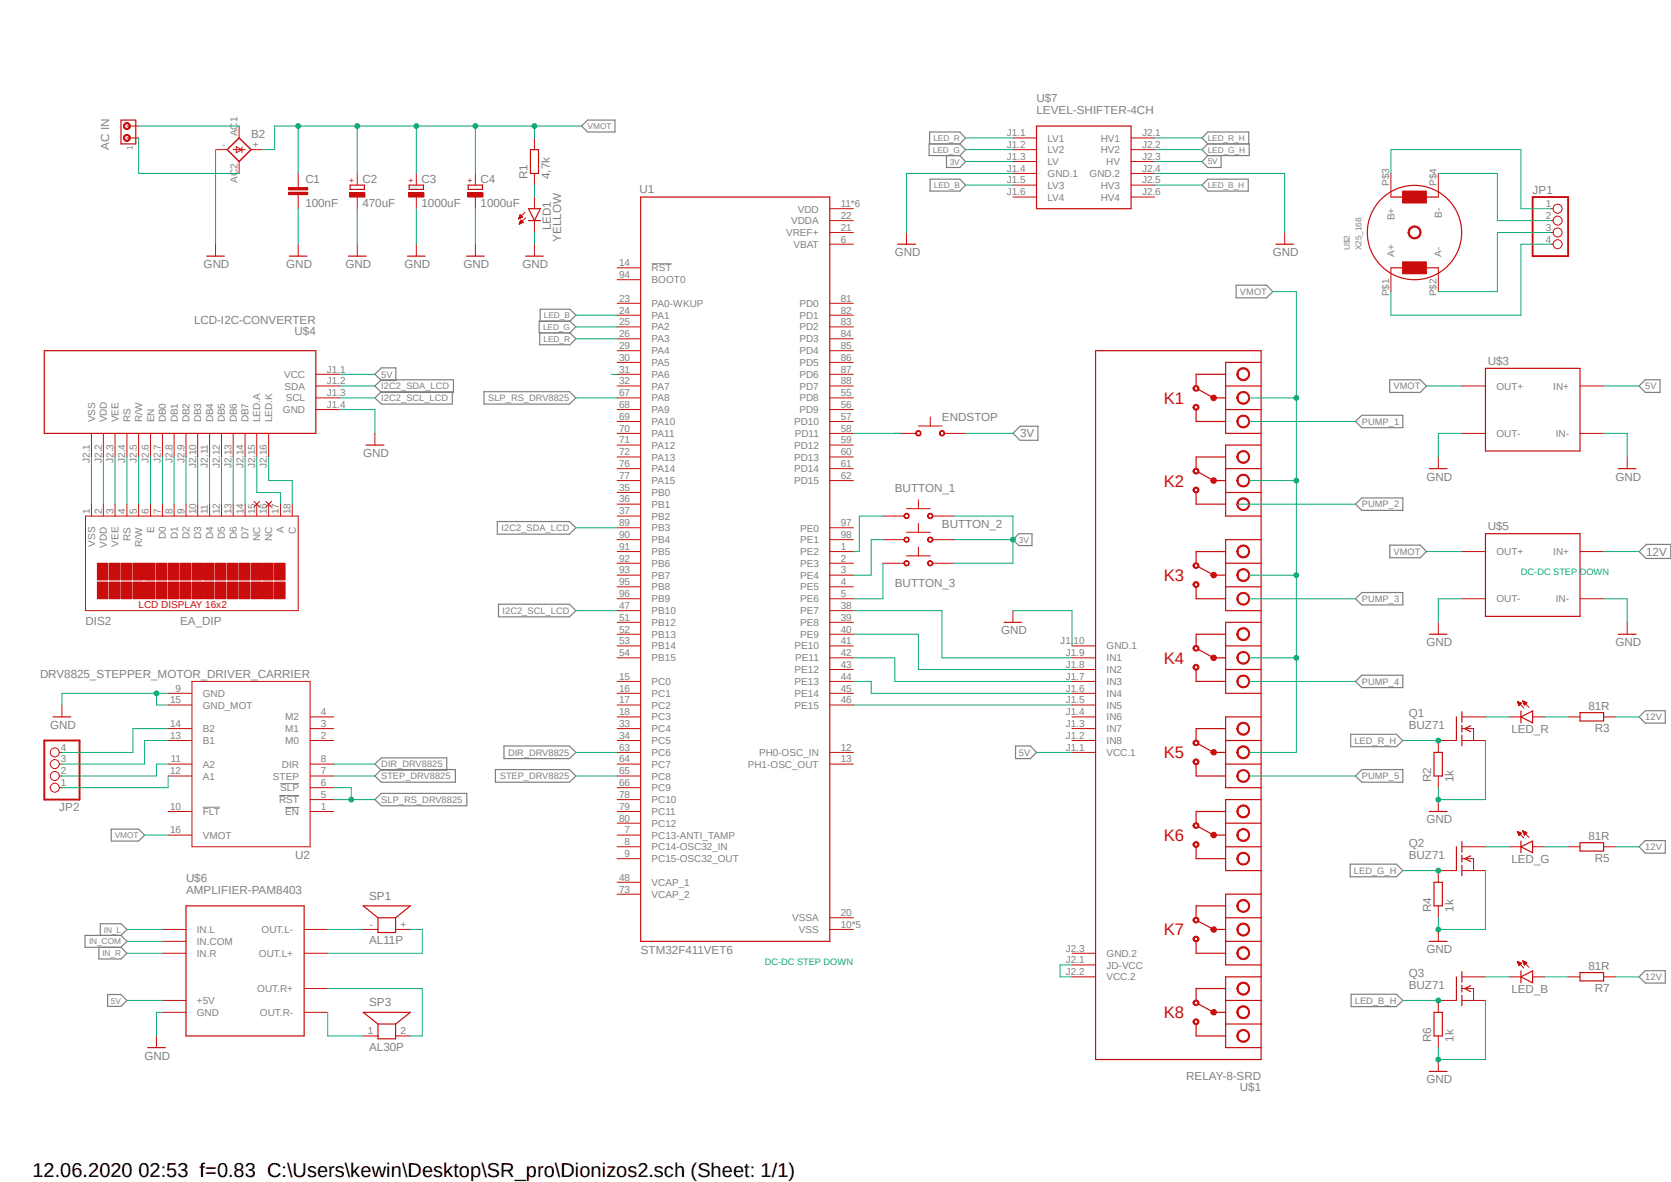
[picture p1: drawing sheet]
<svg xmlns="http://www.w3.org/2000/svg" width="297mm" height="210mm" viewBox="0 0 297 210" stroke-linecap="round" stroke-linejoin="round" font-family="sans-serif">
<defs><g id="words">
<text font-size="3.6" x="5.8" y="209">12.06.2020 02:53 f=0.83 C:\Users\kewin\Desktop\SR_pro\Dionizos2.sch (Sheet: 1/1)</text>
<g font-size="3" fill="#c90d0c">
<text x="206.8" y="71.8">K1</text>
<text x="206.8" y="86.4">K2</text>
<text x="206.8" y="103.3">K3</text>
<text x="206.8" y="117.9">K4</text>
<text x="206.8" y="134.7">K5</text>
<text x="206.8" y="149.4">K6</text>
<text x="206.8" y="166.2">K7</text>
<text x="206.8" y="180.9">K8</text>
</g>
<g font-size="2.1" fill="#808080">
<text x="184.2" y="20.3">LEVEL-SHIFTER-4CH</text>
<text x="184.2" y="18.2">U$7</text>
<text x="19.4" y="26.6" transform="rotate(-90 19.4 26.6)">AC IN</text>
<text x="44.6" y="24.5">B2</text>
<text x="54.3" y="32.6">C1</text>
<text x="64.4" y="32.5">C2</text>
<text x="74.9" y="32.5">C3</text>
<text x="85.4" y="32.5">C4</text>
<text x="93.8" y="31.8" transform="rotate(-90 93.8 31.8)">R1</text>
<text x="97.7" y="31.8" transform="rotate(-90 97.7 31.8)">4,7k</text>
<text x="113.7" y="34.4">U1</text>
<text x="272.4" y="34.5">JP1</text>
<text x="54.3" y="36.8">100nF</text>
<text x="64.4" y="36.7">470uF</text>
<text x="74.9" y="36.7">1000uF</text>
<text x="85.4" y="36.7">1000uF</text>
<text x="97.9" y="40.9" transform="rotate(-90 97.9 40.9)">LED1</text>
<text x="36.2" y="47.6">GND</text>
<text x="50.9" y="47.6">GND</text>
<text x="61.4" y="47.6">GND</text>
<text x="71.9" y="47.6">GND</text>
<text x="82.4" y="47.6">GND</text>
<text x="92.9" y="47.6">GND</text>
<text x="99.7" y="43" transform="rotate(-90 99.7 43)">YELLOW</text>
<text x="159" y="45.5">GND</text>
<text x="226.2" y="45.5">GND</text>
<text x="34.5" y="57.5">LCD-I2C-CONVERTER</text>
<text x="52.4" y="59.6">U$4</text>
<text x="264.5" y="64.8">U$3</text>
<text x="167.4" y="74.9">ENDSTOP</text>
<text x="181.3" y="77.7">3V</text>
<text x="64.6" y="81.2">GND</text>
<text x="159" y="87.5">BUTTON_1</text>
<text x="253.5" y="85.4">GND</text>
<text x="287.2" y="85.4">GND</text>
<text x="167.4" y="93.8">BUTTON_2</text>
<text x="264.5" y="94.2">U$5</text>
<text x="292.6" y="98.7">12V</text>
<text x="159" y="104.3">BUTTON_3</text>
<text x="15.2" y="111">DIS2</text>
<text x="32" y="111">EA_DIP</text>
<text x="177.9" y="112.7">GND</text>
<text x="253.5" y="114.8">GND</text>
<text x="287.2" y="114.8">GND</text>
<text x="7.1" y="120.4">DRV8825_STEPPER_MOTOR_DRIVER_CARRIER</text>
<text x="8.9" y="129.5">GND</text>
<text x="250.4" y="129.5">BUZ71</text>
<text x="250.4" y="127.4">Q1</text>
<text x="268.6" y="130.3">LED_R</text>
<text x="282.3" y="126.1">81R</text>
<text x="283.5" y="130.1">R3</text>
<text x="254.4" y="138.9" transform="rotate(-90 254.4 138.9)">R2</text>
<text x="258.4" y="138.9" transform="rotate(-90 258.4 138.9)">1k</text>
<text x="10.5" y="144.1">JP2</text>
<text x="253.5" y="146.3">GND</text>
<text x="282.3" y="149.2">81R</text>
<text x="52.5" y="152.6">U2</text>
<text x="250.4" y="152.6">BUZ71</text>
<text x="250.4" y="150.5">Q2</text>
<text x="268.6" y="153.4">LED_G</text>
<text x="283.5" y="153.2">R5</text>
<text x="33.1" y="158.9">AMPLIFIER-PAM8403</text>
<text x="33.1" y="156.8">U$6</text>
<text x="65.6" y="159.9">SP1</text>
<text x="65.6" y="167.8">AL11P</text>
<text x="254.4" y="162" transform="rotate(-90 254.4 162)">R4</text>
<text x="258.4" y="162" transform="rotate(-90 258.4 162)">1k</text>
<text x="113.9" y="169.5">STM32F411VET6</text>
<text x="250.4" y="173.6">Q3</text>
<text x="253.5" y="169.4">GND</text>
<text x="282.3" y="172.3">81R</text>
<text x="65.6" y="178.8">SP3</text>
<text x="250.4" y="175.6">BUZ71</text>
<text x="268.6" y="176.5">LED_B</text>
<text x="283.5" y="176.3">R7</text>
<text x="254.4" y="185.1" transform="rotate(-90 254.4 185.1)">R6</text>
<text x="258.4" y="185.1" transform="rotate(-90 258.4 185.1)">1k</text>
<text x="25.7" y="188.3">GND</text>
<text x="65.6" y="186.7">AL30P</text>
<text x="210.9" y="191.9">RELAY-8-SRD</text>
<text x="220.4" y="193.9">U$1</text>
<text x="253.5" y="192.4">GND</text>
</g>
<g font-size="1.8" fill="#808080">
<text x="39.5" y="26.3">-</text>
<text x="42.2" y="24.2" transform="rotate(-90 42.2 24.2)">AC1</text>
<text x="44.9" y="26.3">+</text>
<text x="178.9" y="28.4">J1.3</text>
<text x="178.9" y="26.3">J1.2</text>
<text x="178.9" y="24.2">J1.1</text>
<text x="186.2" y="29.3">LV</text>
<text x="186.2" y="27.2">LV2</text>
<text x="186.2" y="25.1">LV1</text>
<text x="195.7" y="27.3">HV2</text>
<text x="195.7" y="25.1">HV1</text>
<text x="196.6" y="29.3">HV</text>
<text x="203" y="28.4">J2.3</text>
<text x="203" y="26.3">J2.2</text>
<text x="203" y="24.2">J2.1</text>
<text x="42.2" y="32.4" transform="rotate(-90 42.2 32.4)">AC2</text>
<text x="178.9" y="32.6">J1.5</text>
<text x="178.9" y="30.5">J1.4</text>
<text x="178.9" y="34.7">J1.6</text>
<text x="186.2" y="33.5">LV3</text>
<text x="186.2" y="31.5">GND.1</text>
<text x="186.2" y="35.6">LV4</text>
<text x="193.7" y="31.5">GND.2</text>
<text x="195.7" y="35.6">HV4</text>
<text x="195.7" y="33.5">HV3</text>
<text x="203" y="34.7">J2.6</text>
<text x="203" y="32.6">J2.5</text>
<text x="203" y="30.5">J2.4</text>
<text x="246.9" y="33.1" transform="rotate(-90 246.9 33.1)">P$3</text>
<text x="255.4" y="33.1" transform="rotate(-90 255.4 33.1)">P$4</text>
<text x="139.7" y="42">VREF+</text>
<text x="140.6" y="39.8">VDDA</text>
<text x="141.8" y="37.8">VDD</text>
<text x="149.4" y="36.8">11*6</text>
<text x="149.4" y="41">21</text>
<text x="149.4" y="38.9">22</text>
<text x="247.9" y="39.2" transform="rotate(-90 247.9 39.2)">B+</text>
<text x="256.3" y="38.7" transform="rotate(-90 256.3 38.7)">B-</text>
<text x="274.8" y="36.8">1</text>
<text x="274.8" y="38.9">2</text>
<text x="274.8" y="41">3</text>
<text x="110" y="47.3">14</text>
<text x="141" y="44">VBAT</text>
<text x="149.4" y="43.1">6</text>
<text x="247.9" y="45.7" transform="rotate(-90 247.9 45.7)">A+</text>
<text x="256.2" y="45.7" transform="rotate(-90 256.2 45.7)">A-</text>
<text x="274.8" y="43.1">4</text>
<text x="110" y="53.6">23</text>
<text x="110" y="49.4">94</text>
<text x="115.8" y="48.2">RST</text>
<text x="115.8" y="50.3">BOOT0</text>
<text x="149.4" y="53.6">81</text>
<text x="246.9" y="52.7" transform="rotate(-90 246.9 52.7)">P$1</text>
<text x="255.4" y="52.7" transform="rotate(-90 255.4 52.7)">P$2</text>
<text x="110" y="55.7">24</text>
<text x="110" y="57.8">25</text>
<text x="110" y="59.9">26</text>
<text x="115.8" y="54.5">PA0-WKUP</text>
<text x="115.8" y="56.6">PA1</text>
<text x="115.8" y="58.7">PA2</text>
<text x="142.1" y="54.5">PD0</text>
<text x="142.1" y="56.6">PD1</text>
<text x="142.1" y="58.7">PD2</text>
<text x="149.4" y="55.7">82</text>
<text x="149.4" y="57.8">83</text>
<text x="149.4" y="59.9">84</text>
<text x="110" y="62">29</text>
<text x="110" y="64.1">30</text>
<text x="115.8" y="60.8">PA3</text>
<text x="115.8" y="62.9">PA4</text>
<text x="115.8" y="65">PA5</text>
<text x="142.1" y="60.8">PD3</text>
<text x="142.1" y="62.9">PD4</text>
<text x="142.1" y="65">PD5</text>
<text x="149.4" y="62">85</text>
<text x="149.4" y="64.1">86</text>
<text x="50.5" y="67.1">VCC</text>
<text x="50.6" y="69.2">SDA</text>
<text x="50.8" y="71.3">SCL</text>
<text x="58.1" y="70.4">J1.3</text>
<text x="58.1" y="68.3">J1.2</text>
<text x="58.1" y="66.2">J1.1</text>
<text x="110" y="70.4">67</text>
<text x="110" y="66.2">31</text>
<text x="110" y="68.3">32</text>
<text x="115.8" y="71.3">PA8</text>
<text x="115.8" y="67.1">PA6</text>
<text x="115.8" y="69.2">PA7</text>
<text x="142.1" y="71.3">PD8</text>
<text x="142.1" y="67.1">PD6</text>
<text x="142.1" y="69.2">PD7</text>
<text x="149.4" y="70.4">55</text>
<text x="149.4" y="66.2">87</text>
<text x="149.4" y="68.3">88</text>
<text x="266" y="69.2">OUT+</text>
<text x="276.1" y="69.2">IN+</text>
<text x="16.9" y="75.1" transform="rotate(-90 16.9 75.1)">VSS</text>
<text x="19" y="75.1" transform="rotate(-90 19 75.1)">VDD</text>
<text x="21.1" y="75.1" transform="rotate(-90 21.1 75.1)">VEE</text>
<text x="23.2" y="75.1" transform="rotate(-90 23.2 75.1)">RS</text>
<text x="25.3" y="75.1" transform="rotate(-90 25.3 75.1)">R/W</text>
<text x="27.4" y="75.1" transform="rotate(-90 27.4 75.1)">EN</text>
<text x="29.5" y="75.1" transform="rotate(-90 29.5 75.1)">DB0</text>
<text x="31.6" y="75.1" transform="rotate(-90 31.6 75.1)">DB1</text>
<text x="33.7" y="75.1" transform="rotate(-90 33.7 75.1)">DB2</text>
<text x="35.8" y="75.1" transform="rotate(-90 35.8 75.1)">DB3</text>
<text x="37.9" y="75.1" transform="rotate(-90 37.9 75.1)">DB4</text>
<text x="40" y="75.1" transform="rotate(-90 40 75.1)">DB5</text>
<text x="42.1" y="75.1" transform="rotate(-90 42.1 75.1)">DB6</text>
<text x="44.2" y="75.1" transform="rotate(-90 44.2 75.1)">DB7</text>
<text x="46.3" y="75.1" transform="rotate(-90 46.3 75.1)">LED.A</text>
<text x="48.4" y="75.1" transform="rotate(-90 48.4 75.1)">LED.K</text>
<text x="50.3" y="73.4">GND</text>
<text x="58.1" y="72.5">J1.4</text>
<text x="110" y="72.5">68</text>
<text x="110" y="74.6">69</text>
<text x="110" y="76.7">70</text>
<text x="115.8" y="73.4">PA9</text>
<text x="115.8" y="75.5">PA10</text>
<text x="115.8" y="77.6">PA11</text>
<text x="141.1" y="75.5">PD10</text>
<text x="141.3" y="77.6">PD11</text>
<text x="142.1" y="73.4">PD9</text>
<text x="149.4" y="72.5">56</text>
<text x="149.4" y="74.6">57</text>
<text x="149.4" y="76.7">58</text>
<text x="266" y="77.6">OUT-</text>
<text x="276.5" y="77.6">IN-</text>
<text x="16" y="82.3" transform="rotate(-90 16 82.3)">J2.1</text>
<text x="18.1" y="82.3" transform="rotate(-90 18.1 82.3)">J2.2</text>
<text x="20.2" y="82.3" transform="rotate(-90 20.2 82.3)">J2.3</text>
<text x="22.3" y="82.3" transform="rotate(-90 22.3 82.3)">J2.4</text>
<text x="24.3" y="82.3" transform="rotate(-90 24.3 82.3)">J2.5</text>
<text x="26.5" y="82.3" transform="rotate(-90 26.5 82.3)">J2.6</text>
<text x="28.6" y="82.3" transform="rotate(-90 28.6 82.3)">J2.7</text>
<text x="30.6" y="82.3" transform="rotate(-90 30.6 82.3)">J2.8</text>
<text x="32.8" y="82.3" transform="rotate(-90 32.8 82.3)">J2.9</text>
<text x="34.8" y="83.2" transform="rotate(-90 34.8 83.2)">J2.10</text>
<text x="37" y="83.1" transform="rotate(-90 37 83.1)">J2.11</text>
<text x="39.1" y="83.2" transform="rotate(-90 39.1 83.2)">J2.12</text>
<text x="41.1" y="83.2" transform="rotate(-90 41.1 83.2)">J2.13</text>
<text x="43.3" y="83.2" transform="rotate(-90 43.3 83.2)">J2.14</text>
<text x="45.3" y="83.2" transform="rotate(-90 45.3 83.2)">J2.15</text>
<text x="47.5" y="83.2" transform="rotate(-90 47.5 83.2)">J2.16</text>
<text x="110" y="78.8">71</text>
<text x="110" y="80.9">72</text>
<text x="110" y="83">76</text>
<text x="115.8" y="79.7">PA12</text>
<text x="115.8" y="81.8">PA13</text>
<text x="115.8" y="83.9">PA14</text>
<text x="141.1" y="79.7">PD12</text>
<text x="141.1" y="81.8">PD13</text>
<text x="141.1" y="83.9">PD14</text>
<text x="149.4" y="78.8">59</text>
<text x="149.4" y="80.9">60</text>
<text x="149.4" y="83">61</text>
<text x="110" y="87.2">35</text>
<text x="110" y="89.3">36</text>
<text x="110" y="85.1">77</text>
<text x="115.8" y="88.1">PB0</text>
<text x="115.8" y="86">PA15</text>
<text x="141.1" y="86">PD15</text>
<text x="149.4" y="85.1">62</text>
<text x="16" y="91.4" transform="rotate(-90 16 91.4)">1</text>
<text x="18.1" y="91.4" transform="rotate(-90 18.1 91.4)">2</text>
<text x="20.2" y="91.4" transform="rotate(-90 20.2 91.4)">3</text>
<text x="22.3" y="91.4" transform="rotate(-90 22.3 91.4)">4</text>
<text x="24.3" y="91.4" transform="rotate(-90 24.3 91.4)">5</text>
<text x="26.5" y="91.4" transform="rotate(-90 26.5 91.4)">6</text>
<text x="27.4" y="94.8" transform="rotate(-90 27.4 94.8)">E</text>
<text x="28.6" y="91.4" transform="rotate(-90 28.6 91.4)">7</text>
<text x="29.5" y="95.8" transform="rotate(-90 29.5 95.8)">D0</text>
<text x="30.6" y="91.4" transform="rotate(-90 30.6 91.4)">8</text>
<text x="31.6" y="95.8" transform="rotate(-90 31.6 95.8)">D1</text>
<text x="32.8" y="91.4" transform="rotate(-90 32.8 91.4)">9</text>
<text x="33.7" y="95.8" transform="rotate(-90 33.7 95.8)">D2</text>
<text x="34.8" y="91.4" transform="rotate(-90 34.8 91.4)">10</text>
<text x="35.8" y="95.8" transform="rotate(-90 35.8 95.8)">D3</text>
<text x="37" y="91.4" transform="rotate(-90 37 91.4)">11</text>
<text x="37.9" y="95.8" transform="rotate(-90 37.9 95.8)">D4</text>
<text x="39.1" y="91.4" transform="rotate(-90 39.1 91.4)">12</text>
<text x="40" y="95.8" transform="rotate(-90 40 95.8)">D5</text>
<text x="41.1" y="91.4" transform="rotate(-90 41.1 91.4)">13</text>
<text x="42.1" y="95.8" transform="rotate(-90 42.1 95.8)">D6</text>
<text x="43.3" y="91.4" transform="rotate(-90 43.3 91.4)">14</text>
<text x="44.2" y="95.8" transform="rotate(-90 44.2 95.8)">D7</text>
<text x="45.3" y="91.4" transform="rotate(-90 45.3 91.4)">15</text>
<text x="47.5" y="91.4" transform="rotate(-90 47.5 91.4)">16</text>
<text x="49.6" y="91.4" transform="rotate(-90 49.6 91.4)">17</text>
<text x="50.5" y="94.8" transform="rotate(-90 50.5 94.8)">A</text>
<text x="51.6" y="91.4" transform="rotate(-90 51.6 91.4)">18</text>
<text x="52.6" y="94.9" transform="rotate(-90 52.6 94.9)">C</text>
<text x="110" y="91.4">37</text>
<text x="110" y="93.5">89</text>
<text x="110" y="95.6">90</text>
<text x="115.8" y="90.2">PB1</text>
<text x="115.8" y="92.3">PB2</text>
<text x="115.8" y="94.4">PB3</text>
<text x="142.2" y="94.4">PE0</text>
<text x="149.4" y="93.5">97</text>
<text x="149.4" y="95.6">98</text>
<text x="16.9" y="97.2" transform="rotate(-90 16.9 97.2)">VSS</text>
<text x="19" y="97.3" transform="rotate(-90 19 97.3)">VDD</text>
<text x="21.1" y="97.2" transform="rotate(-90 21.1 97.2)">VEE</text>
<text x="23.2" y="96.1" transform="rotate(-90 23.2 96.1)">RS</text>
<text x="25.3" y="97.2" transform="rotate(-90 25.3 97.2)">R/W</text>
<text x="46.3" y="96.1" transform="rotate(-90 46.3 96.1)">NC</text>
<text x="48.4" y="96.1" transform="rotate(-90 48.4 96.1)">NC</text>
<text x="110" y="97.7">91</text>
<text x="110" y="99.8">92</text>
<text x="110" y="101.9">93</text>
<text x="115.8" y="96.5">PB4</text>
<text x="115.8" y="98.6">PB5</text>
<text x="115.8" y="100.7">PB6</text>
<text x="142.2" y="98.6">PE2</text>
<text x="142.2" y="100.7">PE3</text>
<text x="142.2" y="96.5">PE1</text>
<text x="149.4" y="97.7">1</text>
<text x="149.4" y="99.8">2</text>
<text x="149.4" y="101.9">3</text>
<text x="266" y="98.6">OUT+</text>
<text x="276.1" y="98.6">IN+</text>
<text x="110" y="104">95</text>
<text x="110" y="106.1">96</text>
<text x="115.8" y="102.8">PB7</text>
<text x="115.8" y="104.9">PB8</text>
<text x="115.8" y="107">PB9</text>
<text x="142.2" y="102.8">PE4</text>
<text x="142.2" y="104.9">PE5</text>
<text x="142.2" y="107">PE6</text>
<text x="149.4" y="104">4</text>
<text x="149.4" y="106.1">5</text>
<text x="266" y="107">OUT-</text>
<text x="276.5" y="107">IN-</text>
<text x="110" y="108.2">47</text>
<text x="110" y="110.3">51</text>
<text x="110" y="112.4">52</text>
<text x="115.8" y="109.1">PB10</text>
<text x="115.8" y="111.2">PB12</text>
<text x="115.8" y="113.3">PB13</text>
<text x="142.2" y="109.1">PE7</text>
<text x="142.2" y="111.2">PE8</text>
<text x="142.2" y="113.3">PE9</text>
<text x="149.4" y="108.2">38</text>
<text x="149.4" y="110.3">39</text>
<text x="149.4" y="112.4">40</text>
<text x="110" y="114.5">53</text>
<text x="110" y="116.6">54</text>
<text x="115.8" y="115.4">PB14</text>
<text x="115.8" y="117.5">PB15</text>
<text x="141.2" y="115.4">PE10</text>
<text x="141.2" y="119.6">PE12</text>
<text x="141.4" y="117.5">PE11</text>
<text x="149.4" y="114.5">41</text>
<text x="149.4" y="116.6">42</text>
<text x="149.4" y="118.7">43</text>
<text x="188.5" y="114.5">J1.10</text>
<text x="189.4" y="118.7">J1.8</text>
<text x="189.4" y="116.6">J1.9</text>
<text x="196.7" y="119.6">IN2</text>
<text x="196.7" y="117.5">IN1</text>
<text x="196.7" y="115.4">GND.1</text>
<text x="30.2" y="125">15</text>
<text x="31.2" y="122.9">9</text>
<text x="36" y="123.8">GND</text>
<text x="36" y="125.9">GND_MOT</text>
<text x="110" y="120.8">15</text>
<text x="110" y="122.9">16</text>
<text x="110" y="125">17</text>
<text x="115.8" y="121.7">PC0</text>
<text x="115.8" y="123.8">PC1</text>
<text x="115.8" y="125.9">PC2</text>
<text x="141.2" y="121.7">PE13</text>
<text x="141.2" y="123.8">PE14</text>
<text x="141.2" y="125.9">PE15</text>
<text x="149.4" y="120.8">44</text>
<text x="149.4" y="122.9">45</text>
<text x="149.4" y="125">46</text>
<text x="189.4" y="120.8">J1.7</text>
<text x="189.4" y="122.9">J1.6</text>
<text x="189.4" y="125">J1.5</text>
<text x="196.7" y="121.7">IN3</text>
<text x="196.7" y="123.8">IN4</text>
<text x="196.7" y="125.9">IN5</text>
<text x="30.2" y="129.2">14</text>
<text x="30.2" y="131.3">13</text>
<text x="36" y="130.1">B2</text>
<text x="50.7" y="130.1">M1</text>
<text x="50.7" y="128">M2</text>
<text x="57" y="131.3">2</text>
<text x="57" y="129.2">3</text>
<text x="57" y="127.1">4</text>
<text x="110" y="129.2">33</text>
<text x="110" y="131.3">34</text>
<text x="110" y="127.1">18</text>
<text x="115.8" y="130.1">PC4</text>
<text x="115.8" y="128">PC3</text>
<text x="189.4" y="127.1">J1.4</text>
<text x="189.4" y="129.2">J1.3</text>
<text x="189.4" y="131.3">J1.2</text>
<text x="196.7" y="128">IN6</text>
<text x="196.7" y="130.1">IN7</text>
<text x="10.8" y="137.6">2</text>
<text x="10.8" y="135.5">3</text>
<text x="10.8" y="133.4">4</text>
<text x="30.2" y="137.6">12</text>
<text x="30.4" y="135.5">11</text>
<text x="36" y="132.2">B1</text>
<text x="36" y="136.4">A2</text>
<text x="50.1" y="136.4">DIR</text>
<text x="50.7" y="132.2">M0</text>
<text x="57" y="137.6">7</text>
<text x="57" y="135.5">8</text>
<text x="110" y="133.4">63</text>
<text x="110" y="135.5">64</text>
<text x="110" y="137.6">65</text>
<text x="115.8" y="132.2">PC5</text>
<text x="115.8" y="134.3">PC6</text>
<text x="115.8" y="136.4">PC7</text>
<text x="132.9" y="136.4">PH1-OSC_OUT</text>
<text x="134.9" y="134.3">PH0-OSC_IN</text>
<text x="149.4" y="133.4">12</text>
<text x="149.4" y="135.5">13</text>
<text x="189.4" y="133.4">J1.1</text>
<text x="196.7" y="134.3">VCC.1</text>
<text x="196.7" y="132.2">IN8</text>
<text x="10.8" y="139.7">1</text>
<text x="30.2" y="143.9">10</text>
<text x="36" y="138.5">A1</text>
<text x="48.5" y="138.5">STEP</text>
<text x="49.6" y="142.7">RST</text>
<text x="49.8" y="140.6">SLP</text>
<text x="57" y="143.9">1</text>
<text x="57" y="141.8">5</text>
<text x="57" y="139.7">6</text>
<text x="110" y="139.7">66</text>
<text x="110" y="141.8">78</text>
<text x="110" y="143.9">79</text>
<text x="115.8" y="138.5">PC8</text>
<text x="115.8" y="140.6">PC9</text>
<text x="115.8" y="142.7">PC10</text>
<text x="30.2" y="148.1">16</text>
<text x="36" y="149">VMOT</text>
<text x="36" y="144.8">FLT</text>
<text x="50.7" y="144.8">EN</text>
<text x="110" y="146">80</text>
<text x="111" y="148.1">7</text>
<text x="115.8" y="149">PC13-ANTI_TAMP</text>
<text x="115.8" y="144.8">PC11</text>
<text x="115.8" y="146.9">PC12</text>
<text x="111" y="150.2">8</text>
<text x="111" y="152.3">9</text>
<text x="115.8" y="151.1">PC14-OSC32_IN</text>
<text x="115.8" y="153.2">PC15-OSC32_OUT</text>
<text x="110" y="156.5">48</text>
<text x="110" y="158.6">73</text>
<text x="115.8" y="157.4">VCAP_1</text>
<text x="115.8" y="159.5">VCAP_2</text>
<text x="35" y="165.8">IN.L</text>
<text x="35" y="167.9">IN.COM</text>
<text x="46.5" y="165.8">OUT.L-</text>
<text x="65.7" y="164.9">-</text>
<text x="71.2" y="164.9">+</text>
<text x="140.8" y="163.7">VSSA</text>
<text x="142" y="165.8">VSS</text>
<text x="149.4" y="164.9">10*5</text>
<text x="149.4" y="162.8">20</text>
<text x="35" y="170">IN.R</text>
<text x="46" y="170">OUT.L+</text>
<text x="189.4" y="173.3">J2.2</text>
<text x="189.4" y="171.2">J2.1</text>
<text x="189.4" y="169.1">J2.3</text>
<text x="196.7" y="172.1">JD-VCC</text>
<text x="196.7" y="170">GND.2</text>
<text x="35" y="178.4">+5V</text>
<text x="45.7" y="176.3">OUT.R+</text>
<text x="196.7" y="174.2">VCC.2</text>
<text x="35" y="180.5">GND</text>
<text x="46.2" y="180.5">OUT.R-</text>
<text x="65.4" y="183.8">1</text>
<text x="71.2" y="183.8">2</text>
</g>
<text font-size="1.8" fill="#c90d0c" x="24.6" y="108.1">LCD DISPLAY 16x2</text>
<g font-size="1.7" fill="#808080">
<text x="220.4" y="52.4">VMOT</text>
<text x="67.8" y="67.1">5V</text>
<text x="67.8" y="69.2">I2C2_SDA_LCD</text>
<text x="67.8" y="71.3">I2C2_SCL_LCD</text>
<text x="86.8" y="71.3">SLP_RS_DRV8825</text>
<text x="247.7" y="69.2">VMOT</text>
<text x="292.4" y="69.2">5V</text>
<text x="242.1" y="75.5">PUMP_1</text>
<text x="89.2" y="94.4">I2C2_SDA_LCD</text>
<text x="242.1" y="90.2">PUMP_2</text>
<text x="247.7" y="98.6">VMOT</text>
<text x="242.1" y="107">PUMP_3</text>
<text x="89.3" y="109.1">I2C2_SCL_LCD</text>
<text x="242.1" y="121.7">PUMP_4</text>
<text x="292.4" y="128">12V</text>
<text x="67.8" y="136.4">DIR_DRV8825</text>
<text x="90.3" y="134.3">DIR_DRV8825</text>
<text x="181.1" y="134.3">5V</text>
<text x="240.7" y="132.2">LED_R_H</text>
<text x="67.8" y="142.7">SLP_RS_DRV8825</text>
<text x="67.8" y="138.5">STEP_DRV8825</text>
<text x="88.9" y="138.5">STEP_DRV8825</text>
<text x="242.1" y="138.5">PUMP_5</text>
<text x="240.7" y="155.3">LED_G_H</text>
<text x="292.4" y="151">12V</text>
<text x="240.8" y="178.4">LED_B_H</text>
<text x="292.4" y="174.2">12V</text>
</g>
<g font-size="1.7" fill="#0dab76">
<text x="270.3" y="102.2">DC-DC STEP DOWN</text>
<text x="135.9" y="171.4">DC-DC STEP DOWN</text>
</g>
<g font-size="1.5" fill="#808080">
<text x="104.4" y="22.9">VMOT</text>
<text x="23.6" y="26.6" transform="rotate(-90 23.6 26.6)">1</text>
<text x="165.8" y="27.1">LED_G</text>
<text x="165.9" y="25.1">LED_R</text>
<text x="168.8" y="29.3">3V</text>
<text x="214.7" y="29.2">5V</text>
<text x="214.7" y="25">LED_R_H</text>
<text x="214.7" y="27.1">LED_G_H</text>
<text x="166" y="33.4">LED_B</text>
<text x="214.7" y="33.4">LED_B_H</text>
<text x="239.9" y="44.5" transform="rotate(-90 239.9 44.5)">U$2</text>
<text x="242" y="44.5" transform="rotate(-90 242 44.5)">X25_168</text>
<text x="96.5" y="58.6">LED_G</text>
<text x="96.7" y="56.5">LED_B</text>
<text x="96.6" y="60.7">LED_R</text>
<text x="181.1" y="96.4">3V</text>
<text x="20.4" y="148.9">VMOT</text>
<text x="15.8" y="167.8">IN_COM</text>
<text x="18.5" y="165.7">IN_L</text>
<text x="18.2" y="169.9">IN_R</text>
<text x="19.7" y="178.3">5V</text>
</g>
<g font-size="1.5" fill="#c90d0c">
<text x="63" y="32.6" transform="rotate(-90 63 32.6)">+</text>
<text x="73.5" y="32.6" transform="rotate(-90 73.5 32.6)">+</text>
<text x="84" y="32.6" transform="rotate(-90 84 32.6)">+</text>
</g>
</g></defs>
<path d="M5.8 16.1l291.3 178.4M297.1 16.2l-291.3 178.4" fill="none" stroke="#fff" stroke-width=".18"/>
<path d="M115.8 46.9h3.6M49.8 139.2h3.4M36 143.4h3.1M49.6 141.4h3.6M50.7 143.5h2.5" fill="none" stroke="#808080" stroke-width=".18"/>
<g fill="none" stroke="#808080" stroke-width=".21">
<path d="M103.4 22.4l1-1.1h4.9v2.2h-4.9zM165.2 25.6v-2.1h5.4l1 1-1 1.1M165.3 31.8h5.3l1 1.1-1 1.1h-5.3zM168.2 27.6v2.2h2.4l1-1.1-1-1.1M170.6 25.6h-5.5v2h5.5M170.6 25.6l1 1-1 1M214.7 25.6l-1-1.1 1-1h7.3v2.1M214.7 27.6l-1 1.1 1 1.1h2.3v-2.2M214.7 25.6h7.3v2h-7.3M214.7 31.8h7.2v2.2h-7.2l-1-1.1zM214.7 25.6l-1 1 1 1M95.9 59.1v2.2h5.4l1.1-1.1-1.1-1.1"/>
<path d="M96 57.1v-2.2h5.3l1.1 1.1-1.1 1.1M101.3 57.1h-5.5v2h5.5M101.3 57.1l1.1 1-1.1 1M219.7 50.7h5.4l1.1 1.1-1.1 1.1h-5.4zM66.6 68.6l1.2-1.1h12.8v2.2h-12.8zM66.6 66.5l1.2-1.1h2.6v2.2h-2.6zM66.6 70.7l1.2-1.1h12.6v2.2h-12.6zM86 69.6h15.2l1.2 1.1-1.2 1.1h-15.2zM180 77l1.3-1.3h3.2v2.5h-3.2zM240.9 74.9l1.2-1.1h7.2v2.2h-7.2zM247 67.5h5.4l1.1 1.1-1.1 1.1h-5.4zM291.3 68.6l1.1-1.1h2.7v2.2h-2.7z"/>
<path d="M88.4 92.7h12.8l1.2 1.1-1.2 1.1h-12.8zM181.1 94.8h2.3v2.1h-2.3l-1.1-1zM240.9 89.6l1.2-1.1h7.2v2.2h-7.2zM247 96.9h5.4l1.1 1.1-1.1 1.1h-5.4zM291.3 98l1.3-1.3h4.4v2.5h-4.4zM88.6 107.4h12.6l1.2 1.1-1.2 1.1h-12.6zM240.9 106.4l1.2-1.1h7.2v2.2h-7.2zM66.6 137.9l1.2-1.2h13.1v2.3h-13.1zM66.6 135.8l1.2-1.1h11.6v2.2h-11.6zM88.1 136.7h13.1l1.2 1.2-1.2 1.1h-13.1zM89.6 132.5h11.6l1.2 1.2-1.2 1.1h-11.6zM180.5 132.5h2.6l1.1 1.2-1.1 1.1h-2.6z"/>
<path d="M240.1 130.5h8.1l1.1 1.1-1.1 1.1h-8.1zM240.9 121.1l1.2-1.1h7.2v2.2h-7.2zM242.1 136.7h7.2v2.3h-7.2l-1.2-1.1zM291.3 127.4l1.1-1.1h3.6v2.2h-3.6zM19.8 147.3h4.8l1.1 1.1-1.1 1h-4.8zM66.6 142.1l1.2-1.1h15.2v2.2h-15.2zM240 153.5h8.2l1.1 1.2-1.1 1.1h-8.2zM291.3 150.5l1.1-1.1h3.6v2.2h-3.6zM17.6 168.3v2.1h3.9l1.1-1-1.1-1.1M17.8 166.2v-2.1h3.7l1.1 1-1.1 1.1M19.1 176.7h2.4l1.1 1.1-1.1 1h-2.4zM21.5 166.2h-6.4v2.1h6.4"/>
<path d="M21.5 166.2l1.1 1.1-1.1 1M240.2 176.7h8l1.1 1.1-1.1 1.1h-8zM291.3 173.6l1.1-1.1h3.6v2.2h-3.6z"/>
</g>
<path d="M21.5 21.3h2.6v4.3h-2.6zM113.9 35h33.6v132.3h-33.6z" fill="none" stroke="#c90d0c" stroke-width=".21"/>
<g fill="none" stroke="#c90d0c" stroke-width=".18">
<path d="M38.3 26.6h2.1M41.4 26.6h2.2M42 26.1l1 .5-1 .5zM42.5 22.4v2.1M42.5 28.7v2.1M43 26.1v1M44.6 26.6h2.1M147.5 37.1h4.2M147.5 39.2h4.2M109.7 47.6h4.2M109.7 53.9h4.2M109.7 56h4.2"/>
<path d="M109.7 58.1h4.2M109.7 49.7h4.2M147.5 43.4h4.2M147.5 41.3h4.2M147.5 53.9h4.2M147.5 56h4.2M147.5 58.1h4.2M109.7 60.2h4.2M109.7 70.7h4.2M109.7 72.8h4.2M109.7 74.9h4.2M109.7 77h4.2"/>
<path d="M109.7 79.1h4.2M109.7 62.3h4.2M109.7 64.4h4.2M109.7 66.5h4.2M109.7 68.6h4.2M147.5 60.2h4.2M147.5 70.7h4.2M147.5 72.8h4.2M147.5 74.9h4.2M147.5 77h4.2M147.5 79.1h4.2M147.5 62.3h4.2"/>
<path d="M147.5 64.4h4.2M147.5 66.5h4.2M147.5 68.6h4.2M109.7 98h4.2M109.7 87.5h4.2M109.7 89.6h4.2M109.7 91.7h4.2M109.7 81.2h4.2M109.7 83.3h4.2M109.7 85.4h4.2M109.7 93.8h4.2M109.7 95.9h4.2"/>
<path d="M147.5 98h4.2M147.5 81.2h4.2M147.5 83.3h4.2M147.5 85.4h4.2M147.5 93.8h4.2M147.5 95.9h4.2M109.7 100.1h4.2M109.7 102.2h4.2M109.7 104.3h4.2M109.7 106.4h4.2M109.7 108.5h4.2M109.7 110.6h4.2"/>
<path d="M109.7 112.7h4.2M109.7 114.8h4.2M109.7 116.9h4.2M147.5 100.1h4.2M147.5 102.2h4.2M147.5 104.3h4.2M147.5 106.4h4.2M147.5 108.5h4.2M147.5 110.6h4.2M147.5 112.7h4.2M147.5 114.8h4.2M147.5 116.9h4.2"/>
<path d="M147.5 119h4.2M29.9 135.8h4.2M29.9 129.5h4.2M29.9 131.6h4.2M29.9 137.9h4.2M29.9 123.2h4.2M29.9 125.3h4.2M34.1 121.1h21v29.4h-21zM55.1 135.8h4.2M55.1 129.5h4.2M55.1 131.6h4.2M55.1 137.9h4.2"/>
<path d="M55.1 140h4.2M55.1 127.4h4.2M109.7 133.7h4.2M109.7 135.8h4.2M109.7 121.1h4.2M109.7 129.5h4.2M109.7 131.6h4.2M109.7 137.9h4.2M109.7 140h4.2M109.7 123.2h4.2M109.7 125.3h4.2M109.7 127.4h4.2"/>
<path d="M147.5 133.7h4.2M147.5 135.8h4.2M147.5 121.1h4.2M147.5 123.2h4.2M147.5 125.3h4.2M29.9 148.4h4.2M29.9 144.2h4.2M55.1 142.1h4.2M55.1 144.2h4.2M109.7 148.4h4.2M109.7 150.5h4.2M109.7 152.6h4.2"/>
<path d="M109.7 156.8h4.2M109.7 158.9h4.2M109.7 142.1h4.2M109.7 144.2h4.2M109.7 146.3h4.2M147.5 165.1h4.2M147.5 163.1h4.2"/>
</g>
<path d="M40.4 26.6l2.1-2.1 2.1 2.1-2.1 2.1z" fill="none" stroke="#c90d0c" stroke-width=".25"/>
<path d="M22 24.2a.64 .64 0 0 1 1-.1 .64 .64 0 0 1-.2 1 .64 .64 0 0 1-.9-.6h.2a.42 .42 0 0 1 .6-.3 .42 .42 0 0 1 .2 .6 .42 .42 0 0 1-.7-.1l-.1-.2h-.2z" fill-rule="evenodd" fill="#c90d0c"/>
<path d="M22 24.2a.64 .64 0 0 1 1-.1 .64 .64 0 0 1-.2 1 .64 .64 0 0 1-.9-.6h.2a.42 .42 0 0 1 .6-.3 .42 .42 0 0 1 .2 .6 .42 .42 0 0 1-.7-.1l-.1-.2h-.2z" fill="none" stroke="#c90d0c" stroke-width=".18"/>
<path d="M22.2 21.8a.64 .64 0 0 1 1 .3 .64 .64 0 0 1-.5 .9 .64 .64 0 0 1-.8-.6h.2a.42 .42 0 0 1 .6-.4 .42 .42 0 0 1 .2 .7 .42 .42 0 0 1-.7-.1l-.1-.2h-.2z" fill-rule="evenodd" fill="#c90d0c"/>
<path d="M22.2 21.8a.64 .64 0 0 1 1 .3 .64 .64 0 0 1-.5 .9 .64 .64 0 0 1-.8-.6h.2a.42 .42 0 0 1 .6-.4 .42 .42 0 0 1 .2 .7 .42 .42 0 0 1-.7-.1l-.1-.2h-.2zM22.6 24.5h2M22.6 22.4h2M51.3 34.2h3.4v.4h-3.4zM51.3 33.3h3.4v.4h-3.4zM53 30.8v2.5M53 34.6v2.5" fill="none" stroke="#c90d0c" stroke-width=".18"/>
<path d="M51.3 34.4h3.4M51.3 33.5h3.4" fill="none" stroke="#c90d0c" stroke-width=".42"/>
<path d="M62.2 32.9h2.6v.8h-2.6z" fill="none" stroke="#c90d0c" stroke-width=".21"/>
<path d="M62.1 34.2h2.8v.8h-2.8z" fill-rule="evenodd" fill="#c90d0c"/>
<path d="M62.1 34.2h2.8v.8h-2.8zM63.5 30.8v2.1M63.5 35v2.1" fill="none" stroke="#c90d0c" stroke-width=".18"/>
<path d="M72.7 32.9h2.6v.8h-2.6z" fill="none" stroke="#c90d0c" stroke-width=".21"/>
<path d="M72.6 34.2h2.8v.8h-2.8z" fill-rule="evenodd" fill="#c90d0c"/>
<g fill="none" stroke="#c90d0c" stroke-width=".18">
<path d="M72.6 34.2h2.8v.8h-2.8zM74 30.8v2.1M74 35v2.1M92.2 38.8h.1M92.2 38.8h.3M92.2 38.7h.4M92.3 38.7h.5M92.3 38.6h.6M92.3 39.8h.1M92.3 38.5h.5M92.3 39.7h.2M92.3 39.6h.4"/>
<path d="M92.4 38.4h.4M92.4 38.4h.3M92.4 39.6h.4M92.4 38.3h.2M92.4 39.5h.6M92.4 39.5h.5M92.5 38.2h.1M92.5 39.4h.4M92.5 39.3h.3M92.5 39.2h.2M92.6 39.2h.1M92.9 38.6l-.4-.5-.3 .8"/>
<path d="M92.9 38.6l-.7 .3M93 39.5l-.4-.4-.3 .7M93 39.5l-.7 .3M93.3 37.7l-1.1 1.2M93.4 38.7l-1.1 1.1M95 24.5v2.1M95 30.8v2.1M95 35v2.1M95 39.2v2.1M38.3 43.4v2.1M53 43.4v2.1M63.5 43.4v2.1"/>
<path d="M74 43.4v2.1M84.5 43.4v2.1M95 43.4v2.1"/>
</g>
<path d="M83.2 32.9h2.6v.8h-2.6zM93.9 37.1h2.2l-1.1 2.1zM93.9 39.2h2.2M94.3 26.6h1.4v4.2h-1.4zM36.7 45.5h3.2M51.4 45.5h3.2M61.9 45.5h3.2M72.4 45.5h3.2M82.9 45.5h3.2M93.4 45.5h3.2" fill="none" stroke="#c90d0c" stroke-width=".21"/>
<path d="M83.1 34.2h2.8v.8h-2.8z" fill-rule="evenodd" fill="#c90d0c"/>
<g fill="none" stroke="#c90d0c" stroke-width=".18">
<path d="M83.1 34.2h2.8v.8h-2.8zM84.5 30.8v2.1M84.5 35v2.1M10.5 140h.5M10.5 137.9h.5M10.5 135.8h.5M10.5 133.7h.5M11 125.3v2.1"/>
<circle cx="9.7" cy="137.9" r=".8"/>
<circle cx="9.7" cy="140" r=".8"/>
<circle cx="9.7" cy="135.8" r=".8"/>
<circle cx="9.7" cy="133.7" r=".8"/>
</g>
<path d="M9.4 127.4h3.2" fill="none" stroke="#c90d0c" stroke-width=".21"/>
<path d="M7.9 131.6h6.2v10.5h-6.2z" fill="none" stroke="#c90d0c" stroke-width=".34"/>
<path d="M167 76.7l.5-.2 .3 .1 .1 .2-.1 .5a.48 .48 0 0 1-.5 .1 .48 .48 0 0 1-.3-.4l.5-.4a.38 .38 0 0 1 .2 .7h-.2l-.4-.1v-.2h-.1z" fill-rule="evenodd" fill="#c90d0c"/>
<path d="M161.1 77h1.7M167 76.7l.5-.2 .3 .1 .1 .2-.1 .5a.48 .48 0 0 1-.5 .1 .48 .48 0 0 1-.3-.4l.5-.4a.38 .38 0 0 1 .2 .7h-.2l-.4-.1v-.2h-.1zM167.9 77h1.6" fill="none" stroke="#c90d0c" stroke-width=".18"/>
<path d="M162.8 76.7l.5-.2 .3 .1 .1 .5-.4 .4-.5-.2v-.3l.5-.4a.38 .38 0 0 1 .2 .7h-.2l-.4-.1v-.2h-.1z" fill-rule="evenodd" fill="#c90d0c"/>
<path d="M159 77h2.1M162.8 76.7l.5-.2 .3 .1 .1 .5-.4 .4-.5-.2v-.3l.5-.4a.38 .38 0 0 1 .2 .7h-.2l-.4-.1v-.2h-.1zM163.2 75.7h4.2M165.4 74.1v1.6M169.5 77h2.1M190.5 119h4.2M190.5 116.9h4.2M190.5 114.8h4.2M190.5 133.7h4.2" fill="none" stroke="#c90d0c" stroke-width=".18"/>
<path d="M194.7 62.3h29.5v126h-29.5zM224.2 158.9h-6.4v12.5h6.4M217.8 177.8h6.4M217.8 167.3h6.4M217.8 163.1h6.4M224.2 173.6h-6.4v12.5h6.4M217.8 181.9h6.4" fill="none" stroke="#c90d0c" stroke-width=".21"/>
<path d="M220.2 183.2a1.15 1.15 0 0 1 1.8 .3 1.15 1.15 0 0 1-.7 1.6 1.15 1.15 0 0 1-1.5-1h.2a.94 .94 0 0 1 1.3-1 .94 .94 0 0 1 .4 1.5 .94 .94 0 0 1-1.6-.2l-.1-.3h-.2l.1-.5z" fill-rule="evenodd" fill="#c90d0c"/>
<path d="M220.2 183.2a1.15 1.15 0 0 1 1.8 .3 1.15 1.15 0 0 1-.7 1.6 1.15 1.15 0 0 1-1.5-1h.2a.94 .94 0 0 1 1.3-1 .94 .94 0 0 1 .4 1.5 .94 .94 0 0 1-1.6-.2l-.1-.3h-.2l.1-.5z" fill="none" stroke="#c90d0c" stroke-width=".18"/>
<path d="M220.2 179a1.15 1.15 0 0 1 1.8 .3 1.15 1.15 0 0 1-.7 1.6 1.15 1.15 0 0 1-1.5-1h.2a.94 .94 0 0 1 1.3-1 .94 .94 0 0 1 .4 1.6 .94 .94 0 0 1-1.6-.3l-.1-.3h-.2l.1-.5z" fill-rule="evenodd" fill="#c90d0c"/>
<path d="M220.2 179a1.15 1.15 0 0 1 1.8 .3 1.15 1.15 0 0 1-.7 1.6 1.15 1.15 0 0 1-1.5-1h.2a.94 .94 0 0 1 1.3-1 .94 .94 0 0 1 .4 1.6 .94 .94 0 0 1-1.6-.3l-.1-.3h-.2l.1-.5z" fill="none" stroke="#c90d0c" stroke-width=".18"/>
<path d="M220.2 174.8a1.15 1.15 0 0 1 1.8 .3 1.15 1.15 0 0 1-.7 1.7 1.15 1.15 0 0 1-1.5-1.2h.2a.94 .94 0 0 1 1.3-.8 .94 .94 0 0 1 .4 1.5 .94 .94 0 0 1-1.6-.3l-.1-.4h-.2z" fill-rule="evenodd" fill="#c90d0c"/>
<path d="M220.2 174.8a1.15 1.15 0 0 1 1.8 .3 1.15 1.15 0 0 1-.7 1.7 1.15 1.15 0 0 1-1.5-1.2h.2a.94 .94 0 0 1 1.3-.8 .94 .94 0 0 1 .4 1.5 .94 .94 0 0 1-1.6-.3l-.1-.4h-.2z" fill="none" stroke="#c90d0c" stroke-width=".18"/>
<path d="M220.2 168.5a1.15 1.15 0 0 1 1.8 .3 1.15 1.15 0 0 1-.7 1.6 1.15 1.15 0 0 1-1.5-1h.2a.94 .94 0 0 1 1.3-1 .94 .94 0 0 1 .4 1.6 .94 .94 0 0 1-1.6-.3l-.1-.3h-.2l.1-.5z" fill-rule="evenodd" fill="#c90d0c"/>
<path d="M220.2 168.5a1.15 1.15 0 0 1 1.8 .3 1.15 1.15 0 0 1-.7 1.6 1.15 1.15 0 0 1-1.5-1h.2a.94 .94 0 0 1 1.3-1 .94 .94 0 0 1 .4 1.6 .94 .94 0 0 1-1.6-.3l-.1-.3h-.2l.1-.5z" fill="none" stroke="#c90d0c" stroke-width=".18"/>
<path d="M220.2 164.3a1.15 1.15 0 0 1 1.8 .3 1.15 1.15 0 0 1-.7 1.7 1.15 1.15 0 0 1-1.5-1.2h.2a.94 .94 0 0 1 1.3-.8 .94 .94 0 0 1 .4 1.5 .94 .94 0 0 1-1.6-.3l-.1-.4h-.2z" fill-rule="evenodd" fill="#c90d0c"/>
<path d="M220.2 164.3a1.15 1.15 0 0 1 1.8 .3 1.15 1.15 0 0 1-.7 1.7 1.15 1.15 0 0 1-1.5-1.2h.2a.94 .94 0 0 1 1.3-.8 .94 .94 0 0 1 .4 1.5 .94 .94 0 0 1-1.6-.3l-.1-.4h-.2z" fill="none" stroke="#c90d0c" stroke-width=".18"/>
<path d="M220.2 160.1a1.15 1.15 0 0 1 1.8 .3 1.15 1.15 0 0 1-.7 1.7 1.15 1.15 0 0 1-1.5-1.1h.2a.94 .94 0 0 1 1.3-.9 .94 .94 0 0 1 .4 1.5 .94 .94 0 0 1-1.6-.3l-.1-.3h-.2z" fill-rule="evenodd" fill="#c90d0c"/>
<path d="M220.2 160.1a1.15 1.15 0 0 1 1.8 .3 1.15 1.15 0 0 1-.7 1.7 1.15 1.15 0 0 1-1.5-1.1h.2a.94 .94 0 0 1 1.3-.9 .94 .94 0 0 1 .4 1.5 .94 .94 0 0 1-1.6-.3l-.1-.3h-.2z" fill="none" stroke="#c90d0c" stroke-width=".18"/>
<path d="M217.8 150.5h6.4M217.8 146.3h6.4M224.2 142.1h-6.4v12.6h6.4" fill="none" stroke="#c90d0c" stroke-width=".21"/>
<path d="M220.2 151.8a1.14 1.14 0 0 1 1.8 .2 1.14 1.14 0 0 1-.7 1.7 1.14 1.14 0 0 1-1.5-1.1h.2a.94 .94 0 0 1 1.3-1 .94 .94 0 0 1 .4 1.5 .94 .94 0 0 1-1.6-.2l-.1-.3h-.2l.1-.5z" fill-rule="evenodd" fill="#c90d0c"/>
<path d="M220.2 151.8a1.14 1.14 0 0 1 1.8 .2 1.14 1.14 0 0 1-.7 1.7 1.14 1.14 0 0 1-1.5-1.1h.2a.94 .94 0 0 1 1.3-1 .94 .94 0 0 1 .4 1.5 .94 .94 0 0 1-1.6-.2l-.1-.3h-.2l.1-.5z" fill="none" stroke="#c90d0c" stroke-width=".18"/>
<path d="M220.2 147.5a1.15 1.15 0 0 1 1.8 .3 1.15 1.15 0 0 1-.7 1.6 1.15 1.15 0 0 1-1.5-1h.2a.94 .94 0 0 1 1.3-1 .94 .94 0 0 1 .4 1.6 .94 .94 0 0 1-1.6-.3l-.1-.3h-.2l.1-.5z" fill-rule="evenodd" fill="#c90d0c"/>
<path d="M220.2 147.5a1.15 1.15 0 0 1 1.8 .3 1.15 1.15 0 0 1-.7 1.6 1.15 1.15 0 0 1-1.5-1h.2a.94 .94 0 0 1 1.3-1 .94 .94 0 0 1 .4 1.6 .94 .94 0 0 1-1.6-.3l-.1-.3h-.2l.1-.5z" fill="none" stroke="#c90d0c" stroke-width=".18"/>
<path d="M220.2 143.3a1.15 1.15 0 0 1 1.8 .3 1.15 1.15 0 0 1-.7 1.7 1.15 1.15 0 0 1-1.5-1.1h.2a.94 .94 0 0 1 1.3-1 .94 .94 0 0 1 .4 1.6 .94 .94 0 0 1-1.6-.3l-.1-.3h-.2l.1-.5z" fill-rule="evenodd" fill="#c90d0c"/>
<path d="M220.2 143.3a1.15 1.15 0 0 1 1.8 .3 1.15 1.15 0 0 1-.7 1.7 1.15 1.15 0 0 1-1.5-1.1h.2a.94 .94 0 0 1 1.3-1 .94 .94 0 0 1 .4 1.6 .94 .94 0 0 1-1.6-.3l-.1-.3h-.2l.1-.5z" fill="none" stroke="#c90d0c" stroke-width=".18"/>
<path d="M217.8 135.8h6.4M217.8 131.6h6.4M224.2 127.4h-6.4v12.6h6.4" fill="none" stroke="#c90d0c" stroke-width=".21"/>
<path d="M220.2 137a1.15 1.15 0 0 1 1.8 .3 1.15 1.15 0 0 1-.7 1.7 1.15 1.15 0 0 1-1.5-1.1h.2a.94 .94 0 0 1 1.3-1 .94 .94 0 0 1 .4 1.6 .94 .94 0 0 1-1.6-.3l-.1-.3h-.2l.1-.5z" fill-rule="evenodd" fill="#c90d0c"/>
<path d="M220.2 137a1.15 1.15 0 0 1 1.8 .3 1.15 1.15 0 0 1-.7 1.7 1.15 1.15 0 0 1-1.5-1.1h.2a.94 .94 0 0 1 1.3-1 .94 .94 0 0 1 .4 1.6 .94 .94 0 0 1-1.6-.3l-.1-.3h-.2l.1-.5z" fill="none" stroke="#c90d0c" stroke-width=".18"/>
<path d="M220.2 132.8a1.15 1.15 0 0 1 1.8 .3 1.15 1.15 0 0 1-.7 1.7 1.15 1.15 0 0 1-1.5-1.1h.2a.94 .94 0 0 1 1.3-1 .94 .94 0 0 1 .4 1.6 .94 .94 0 0 1-1.6-.3l-.1-.3h-.2l.1-.5z" fill-rule="evenodd" fill="#c90d0c"/>
<path d="M220.2 132.8a1.15 1.15 0 0 1 1.8 .3 1.15 1.15 0 0 1-.7 1.7 1.15 1.15 0 0 1-1.5-1.1h.2a.94 .94 0 0 1 1.3-1 .94 .94 0 0 1 .4 1.6 .94 .94 0 0 1-1.6-.3l-.1-.3h-.2l.1-.5z" fill="none" stroke="#c90d0c" stroke-width=".18"/>
<path d="M220.2 128.7a1.15 1.15 0 0 1 1.8 .2 1.15 1.15 0 0 1-.7 1.7 1.15 1.15 0 0 1-1.5-1.1h.2a.94 .94 0 0 1 1.3-.9 .94 .94 0 0 1 .4 1.5 .94 .94 0 0 1-1.6-.3l-.1-.3h-.2z" fill-rule="evenodd" fill="#c90d0c"/>
<path d="M190.5 121.1h4.2M190.5 123.2h4.2M220.2 128.7a1.15 1.15 0 0 1 1.8 .2 1.15 1.15 0 0 1-.7 1.7 1.15 1.15 0 0 1-1.5-1.1h.2a.94 .94 0 0 1 1.3-.9 .94 .94 0 0 1 .4 1.5 .94 .94 0 0 1-1.6-.3l-.1-.3h-.2z" fill="none" stroke="#c90d0c" stroke-width=".18"/>
<path d="M217.8 119h6.4M217.8 114.8h6.4M224.2 110.6h-6.4v12.6h6.4" fill="none" stroke="#c90d0c" stroke-width=".21"/>
<path d="M220.2 120.3a1.14 1.14 0 0 1 1.8 .2 1.14 1.14 0 0 1-.7 1.7 1.14 1.14 0 0 1-1.5-1.1h.2a.94 .94 0 0 1 1.3-.9 .94 .94 0 0 1 .4 1.5 .94 .94 0 0 1-1.6-.2l-.1-.4h-.2z" fill-rule="evenodd" fill="#c90d0c"/>
<path d="M220.2 120.3a1.14 1.14 0 0 1 1.8 .2 1.14 1.14 0 0 1-.7 1.7 1.14 1.14 0 0 1-1.5-1.1h.2a.94 .94 0 0 1 1.3-.9 .94 .94 0 0 1 .4 1.5 .94 .94 0 0 1-1.6-.2l-.1-.4h-.2z" fill="none" stroke="#c90d0c" stroke-width=".18"/>
<path d="M220.2 116.1a1.14 1.14 0 0 1 1.8 .2 1.14 1.14 0 0 1-.7 1.7 1.14 1.14 0 0 1-1.5-1.1h.2a.94 .94 0 0 1 1.3-1 .94 .94 0 0 1 .4 1.6 .94 .94 0 0 1-1.6-.3l-.1-.3h-.2l.1-.5z" fill-rule="evenodd" fill="#c90d0c"/>
<path d="M220.2 116.1a1.14 1.14 0 0 1 1.8 .2 1.14 1.14 0 0 1-.7 1.7 1.14 1.14 0 0 1-1.5-1.1h.2a.94 .94 0 0 1 1.3-1 .94 .94 0 0 1 .4 1.6 .94 .94 0 0 1-1.6-.3l-.1-.3h-.2l.1-.5z" fill="none" stroke="#c90d0c" stroke-width=".18"/>
<path d="M220.2 111.8a1.15 1.15 0 0 1 1.8 .3 1.15 1.15 0 0 1-.7 1.7 1.15 1.15 0 0 1-1.5-1.1h.2a.94 .94 0 0 1 1.3-.9 .94 .94 0 0 1 .4 1.5 .94 .94 0 0 1-1.6-.3l-.1-.3h-.2l.1-.5z" fill-rule="evenodd" fill="#c90d0c"/>
<path d="M220.2 111.8a1.15 1.15 0 0 1 1.8 .3 1.15 1.15 0 0 1-.7 1.7 1.15 1.15 0 0 1-1.5-1.1h.2a.94 .94 0 0 1 1.3-.9 .94 .94 0 0 1 .4 1.5 .94 .94 0 0 1-1.6-.3l-.1-.3h-.2l.1-.5z" fill="none" stroke="#c90d0c" stroke-width=".18"/>
<path d="M224.2 95.9h-6.4v12.6h6.4M217.8 104.3h6.4M217.8 100.1h6.4" fill="none" stroke="#c90d0c" stroke-width=".21"/>
<path d="M220.2 105.6a1.14 1.14 0 0 1 1.8 .2 1.14 1.14 0 0 1-.7 1.7 1.14 1.14 0 0 1-1.5-1.1h.2a.94 .94 0 0 1 1.3-1 .94 .94 0 0 1 .4 1.6 .94 .94 0 0 1-1.6-.3l-.1-.3h-.2l.1-.5z" fill-rule="evenodd" fill="#c90d0c"/>
<path d="M220.2 105.6a1.14 1.14 0 0 1 1.8 .2 1.14 1.14 0 0 1-.7 1.7 1.14 1.14 0 0 1-1.5-1.1h.2a.94 .94 0 0 1 1.3-1 .94 .94 0 0 1 .4 1.6 .94 .94 0 0 1-1.6-.3l-.1-.3h-.2l.1-.5z" fill="none" stroke="#c90d0c" stroke-width=".18"/>
<path d="M220.2 101.3a1.15 1.15 0 0 1 1.8 .3 1.15 1.15 0 0 1-.7 1.7 1.15 1.15 0 0 1-1.5-1.1h.2a.94 .94 0 0 1 1.3-.9 .94 .94 0 0 1 .4 1.5 .94 .94 0 0 1-1.6-.3l-.1-.3h-.2l.1-.5z" fill-rule="evenodd" fill="#c90d0c"/>
<path d="M220.2 101.3a1.15 1.15 0 0 1 1.8 .3 1.15 1.15 0 0 1-.7 1.7 1.15 1.15 0 0 1-1.5-1.1h.2a.94 .94 0 0 1 1.3-.9 .94 .94 0 0 1 .4 1.5 .94 .94 0 0 1-1.6-.3l-.1-.3h-.2l.1-.5z" fill="none" stroke="#c90d0c" stroke-width=".18"/>
<path d="M220.2 97.2a1.15 1.15 0 0 1 1.8 .2 1.15 1.15 0 0 1-.7 1.7 1.15 1.15 0 0 1-1.5-1.1h.2a.94 .94 0 0 1 1.3-.9 .94 .94 0 0 1 .4 1.5 .94 .94 0 0 1-1.6-.3l-.1-.3h-.2l.1-.5z" fill-rule="evenodd" fill="#c90d0c"/>
<path d="M220.2 97.2a1.15 1.15 0 0 1 1.8 .2 1.15 1.15 0 0 1-.7 1.7 1.15 1.15 0 0 1-1.5-1.1h.2a.94 .94 0 0 1 1.3-.9 .94 .94 0 0 1 .4 1.5 .94 .94 0 0 1-1.6-.3l-.1-.3h-.2l.1-.5z" fill="none" stroke="#c90d0c" stroke-width=".18"/>
<path d="M224.2 79.1h-6.4v12.6h6.4M217.8 87.5h6.4M217.8 83.3h6.4" fill="none" stroke="#c90d0c" stroke-width=".21"/>
<path d="M220.2 88.8a1.15 1.15 0 0 1 1.8 .2 1.15 1.15 0 0 1-.7 1.7 1.15 1.15 0 0 1-1.5-1.1h.2a.94 .94 0 0 1 1.3-.9 .94 .94 0 0 1 .4 1.5 .94 .94 0 0 1-1.6-.2l-.1-.4h-.2z" fill-rule="evenodd" fill="#c90d0c"/>
<path d="M220.2 88.8a1.15 1.15 0 0 1 1.8 .2 1.15 1.15 0 0 1-.7 1.7 1.15 1.15 0 0 1-1.5-1.1h.2a.94 .94 0 0 1 1.3-.9 .94 .94 0 0 1 .4 1.5 .94 .94 0 0 1-1.6-.2l-.1-.4h-.2z" fill="none" stroke="#c90d0c" stroke-width=".18"/>
<path d="M220.2 84.6a1.14 1.14 0 0 1 1.8 .2 1.14 1.14 0 0 1-.7 1.7 1.14 1.14 0 0 1-1.5-1.1h.2a.95 .95 0 0 1 1.3-.9 .95 .95 0 0 1 .4 1.5 .95 .95 0 0 1-1.6-.2l-.1-.4h-.2z" fill-rule="evenodd" fill="#c90d0c"/>
<path d="M220.2 84.6a1.14 1.14 0 0 1 1.8 .2 1.14 1.14 0 0 1-.7 1.7 1.14 1.14 0 0 1-1.5-1.1h.2a.95 .95 0 0 1 1.3-.9 .95 .95 0 0 1 .4 1.5 .95 .95 0 0 1-1.6-.2l-.1-.4h-.2z" fill="none" stroke="#c90d0c" stroke-width=".18"/>
<path d="M220.2 80.4a1.14 1.14 0 0 1 1.8 .2 1.14 1.14 0 0 1-.7 1.7 1.14 1.14 0 0 1-1.5-1.1h.2a.94 .94 0 0 1 1.3-.9 .94 .94 0 0 1 .4 1.5 .94 .94 0 0 1-1.6-.3l-.1-.3h-.2l.1-.5z" fill-rule="evenodd" fill="#c90d0c"/>
<path d="M220.2 80.4a1.14 1.14 0 0 1 1.8 .2 1.14 1.14 0 0 1-.7 1.7 1.14 1.14 0 0 1-1.5-1.1h.2a.94 .94 0 0 1 1.3-.9 .94 .94 0 0 1 .4 1.5 .94 .94 0 0 1-1.6-.3l-.1-.3h-.2l.1-.5z" fill="none" stroke="#c90d0c" stroke-width=".18"/>
<path d="M217.8 72.8h6.4M217.8 68.6h6.4M224.2 64.4h-6.4v12.6h6.4" fill="none" stroke="#c90d0c" stroke-width=".21"/>
<path d="M220.2 74.1a1.14 1.14 0 0 1 1.8 .2 1.14 1.14 0 0 1-.7 1.7 1.14 1.14 0 0 1-1.5-1.1h.2a.94 .94 0 0 1 1.3-.9 .94 .94 0 0 1 .4 1.5 .94 .94 0 0 1-1.6-.2l-.1-.4h-.2z" fill-rule="evenodd" fill="#c90d0c"/>
<path d="M220.2 74.1a1.14 1.14 0 0 1 1.8 .2 1.14 1.14 0 0 1-.7 1.7 1.14 1.14 0 0 1-1.5-1.1h.2a.94 .94 0 0 1 1.3-.9 .94 .94 0 0 1 .4 1.5 .94 .94 0 0 1-1.6-.2l-.1-.4h-.2z" fill="none" stroke="#c90d0c" stroke-width=".18"/>
<path d="M220.2 69.9a1.14 1.14 0 0 1 1.8 .2 1.14 1.14 0 0 1-.7 1.7 1.14 1.14 0 0 1-1.5-1.1h.2a.94 .94 0 0 1 1.3-.9 .94 .94 0 0 1 .4 1.5 .94 .94 0 0 1-1.6-.3l-.1-.3h-.2l.1-.5z" fill-rule="evenodd" fill="#c90d0c"/>
<path d="M220.2 69.9a1.14 1.14 0 0 1 1.8 .2 1.14 1.14 0 0 1-.7 1.7 1.14 1.14 0 0 1-1.5-1.1h.2a.94 .94 0 0 1 1.3-.9 .94 .94 0 0 1 .4 1.5 .94 .94 0 0 1-1.6-.3l-.1-.3h-.2l.1-.5z" fill="none" stroke="#c90d0c" stroke-width=".18"/>
<path d="M220.2 65.7a1.15 1.15 0 0 1 1.8 .2 1.15 1.15 0 0 1-.7 1.7 1.15 1.15 0 0 1-1.5-1.1h.2a.94 .94 0 0 1 1.3-.9 .94 .94 0 0 1 .4 1.5 .94 .94 0 0 1-1.6-.3l-.1-.3h-.2l.1-.5z" fill-rule="evenodd" fill="#c90d0c"/>
<path d="M220.2 65.7a1.15 1.15 0 0 1 1.8 .2 1.15 1.15 0 0 1-.7 1.7 1.15 1.15 0 0 1-1.5-1.1h.2a.94 .94 0 0 1 1.3-.9 .94 .94 0 0 1 .4 1.5 .94 .94 0 0 1-1.6-.3l-.1-.3h-.2l.1-.5zM190.5 125.3h4.2M190.5 127.4h4.2M190.5 129.5h4.2M190.5 131.6h4.2M190.5 173.6h4.2M190.5 171.4h4.2M190.5 169.4h4.2" fill="none" stroke="#c90d0c" stroke-width=".18"/>
<path d="M213 178.4l2.7 1.5h2.1M217.8 175.6h-5.2v2.2M212.6 181.9v2.2h5.2" fill="none" stroke="#c90d0c" stroke-width=".21"/>
<path d="M212.1 181.3l.5-.3 .3 .1 .2 .3-.2 .5-.3 .2-.5-.3-.1-.3h.3l.2-.3a.33 .33 0 0 1 .4 .2 .33 .33 0 0 1-.1 .4h-.3l-.2-.3h-.3z" fill-rule="evenodd" fill="#c90d0c"/>
<path d="M212.1 181.3l.5-.3 .3 .1 .2 .3-.2 .5-.3 .2-.5-.3-.1-.3h.3l.2-.3a.33 .33 0 0 1 .4 .2 .33 .33 0 0 1-.1 .4h-.3l-.2-.3h-.3z" fill="none" stroke="#c90d0c" stroke-width=".18"/>
<path d="M212.1 177.9a.55 .55 0 0 1 .7-.2 .55 .55 0 0 1 .3 .6 .56 .56 0 0 1-1 .2l-.1-.3h.3l.2-.3h.3l.1 .2-.1 .3-.3 .1-.2-.3h-.3z" fill-rule="evenodd" fill="#c90d0c"/>
<path d="M212.1 177.9a.55 .55 0 0 1 .7-.2 .55 .55 0 0 1 .3 .6 .56 .56 0 0 1-1 .2l-.1-.3h.3l.2-.3h.3l.1 .2-.1 .3-.3 .1-.2-.3h-.3z" fill="none" stroke="#c90d0c" stroke-width=".18"/>
<path d="M215.3 179.5l.3-.1h.4l.2 .3v.3l-.2 .3h-.4l-.3-.1-.1-.3 .6-.1-.1 .2-.5-.1z" fill-rule="evenodd" fill="#c90d0c"/>
<path d="M215.3 179.5l.3-.1h.4l.2 .3v.3l-.2 .3h-.4l-.3-.1-.1-.3 .6-.1-.1 .2-.5-.1z" fill="none" stroke="#c90d0c" stroke-width=".18"/>
<path d="M212.6 167.3v2.1h5.2M213 163.7l2.7 1.4h2.1M217.8 161h-5.2v2.1" fill="none" stroke="#c90d0c" stroke-width=".21"/>
<path d="M212.1 166.5a.55 .55 0 0 1 .7-.1 .55 .55 0 0 1 .3 .6 .55 .55 0 0 1-.6 .3 .55 .55 0 0 1-.5-.5h.3l.2-.3a.33 .33 0 0 1 .4 .2 .33 .33 0 0 1-.1 .4h-.3l-.2-.3h-.3z" fill-rule="evenodd" fill="#c90d0c"/>
<path d="M212.1 166.5a.55 .55 0 0 1 .7-.1 .55 .55 0 0 1 .3 .6 .55 .55 0 0 1-.6 .3 .55 .55 0 0 1-.5-.5h.3l.2-.3a.33 .33 0 0 1 .4 .2 .33 .33 0 0 1-.1 .4h-.3l-.2-.3h-.3z" fill="none" stroke="#c90d0c" stroke-width=".18"/>
<path d="M212.1 163.2a.55 .55 0 0 1 .7-.2 .55 .55 0 0 1 .3 .6l-.2 .3-.3 .1-.5-.3-.1-.2h.3v-.2l.3-.1a.32 .32 0 0 1 .3 .3 .32 .32 0 0 1-.3 .3l-.3-.1v-.2h-.3z" fill-rule="evenodd" fill="#c90d0c"/>
<path d="M212.1 163.2a.55 .55 0 0 1 .7-.2 .55 .55 0 0 1 .3 .6l-.2 .3-.3 .1-.5-.3-.1-.2h.3v-.2l.3-.1a.32 .32 0 0 1 .3 .3 .32 .32 0 0 1-.3 .3l-.3-.1v-.2h-.3z" fill="none" stroke="#c90d0c" stroke-width=".18"/>
<path d="M215.3 164.8l.3-.1h.4l.2 .3v.4l-.2 .2-.4 .1-.3-.2-.1-.4h.6h-.6z" fill-rule="evenodd" fill="#c90d0c"/>
<path d="M215.3 164.8l.3-.1h.4l.2 .3v.4l-.2 .2-.4 .1-.3-.2-.1-.4h.6h-.6z" fill="none" stroke="#c90d0c" stroke-width=".18"/>
<path d="M212.6 150.5v2.1h5.2M213 146.9l2.7 1.5h2.1M217.8 144.2h-5.2v2.1" fill="none" stroke="#c90d0c" stroke-width=".21"/>
<path d="M212.1 149.8l.5-.3 .3 .1 .2 .6-.2 .3h-.5l-.3-.2-.1-.3h.3a.32 .32 0 0 1 .3-.3 .32 .32 0 0 1 .3 .3 .32 .32 0 0 1-.3 .4l-.3-.2v-.2h-.3z" fill-rule="evenodd" fill="#c90d0c"/>
<path d="M212.1 149.8l.5-.3 .3 .1 .2 .6-.2 .3h-.5l-.3-.2-.1-.3h.3a.32 .32 0 0 1 .3-.3 .32 .32 0 0 1 .3 .3 .32 .32 0 0 1-.3 .4l-.3-.2v-.2h-.3z" fill="none" stroke="#c90d0c" stroke-width=".18"/>
<path d="M212.1 146.4a.55 .55 0 0 1 .7-.2 .55 .55 0 0 1 .3 .7 .55 .55 0 0 1-.6 .3 .55 .55 0 0 1-.5-.5h.3v-.2l.3-.1h.2l.1 .4-.1 .1-.3 .1-.2-.3h-.3z" fill-rule="evenodd" fill="#c90d0c"/>
<path d="M212.1 146.4a.55 .55 0 0 1 .7-.2 .55 .55 0 0 1 .3 .7 .55 .55 0 0 1-.6 .3 .55 .55 0 0 1-.5-.5h.3v-.2l.3-.1h.2l.1 .4-.1 .1-.3 .1-.2-.3h-.3z" fill="none" stroke="#c90d0c" stroke-width=".18"/>
<path d="M215.3 148l.3-.1h.4l.2 .3v.3l-.2 .3-.4 .1-.3-.2-.1-.3 .6-.1v.2l-.6-.1z" fill-rule="evenodd" fill="#c90d0c"/>
<path d="M215.3 148l.3-.1h.4l.2 .3v.3l-.2 .3-.4 .1-.3-.2-.1-.3 .6-.1v.2l-.6-.1z" fill="none" stroke="#c90d0c" stroke-width=".18"/>
<path d="M212.6 135.8v2.1h5.2M213 132.2l2.7 1.5h2.1M217.8 129.5h-5.2v2.1" fill="none" stroke="#c90d0c" stroke-width=".21"/>
<path d="M212.1 135.1l.5-.3 .3 .2 .2 .5-.2 .3h-.5l-.3-.2-.1-.3h.3a.32 .32 0 0 1 .3-.3 .32 .32 0 0 1 .3 .3 .32 .32 0 0 1-.3 .4l-.3-.2v-.2h-.3z" fill-rule="evenodd" fill="#c90d0c"/>
<path d="M212.1 135.1l.5-.3 .3 .2 .2 .5-.2 .3h-.5l-.3-.2-.1-.3h.3a.32 .32 0 0 1 .3-.3 .32 .32 0 0 1 .3 .3 .32 .32 0 0 1-.3 .4l-.3-.2v-.2h-.3z" fill="none" stroke="#c90d0c" stroke-width=".18"/>
<path d="M212.1 131.7a.55 .55 0 0 1 .7-.2 .55 .55 0 0 1 .3 .6 .56 .56 0 0 1-1 .2l-.1-.3h.3l.2-.3h.3l.1 .2-.1 .3-.3 .1-.2-.3h-.3z" fill-rule="evenodd" fill="#c90d0c"/>
<path d="M212.1 131.7a.55 .55 0 0 1 .7-.2 .55 .55 0 0 1 .3 .6 .56 .56 0 0 1-1 .2l-.1-.3h.3l.2-.3h.3l.1 .2-.1 .3-.3 .1-.2-.3h-.3z" fill="none" stroke="#c90d0c" stroke-width=".18"/>
<path d="M215.3 133.3l.3-.1h.4l.2 .3v.4l-.2 .2-.4 .1-.3-.2-.1-.3 .6-.1-.1 .2-.5-.1z" fill-rule="evenodd" fill="#c90d0c"/>
<path d="M215.3 133.3l.3-.1h.4l.2 .3v.4l-.2 .2-.4 .1-.3-.2-.1-.3 .6-.1-.1 .2-.5-.1z" fill="none" stroke="#c90d0c" stroke-width=".18"/>
<path d="M212.6 119v2.1h5.2M213 115.4l2.7 1.5h2.1M217.8 112.7h-5.2v2.1" fill="none" stroke="#c90d0c" stroke-width=".21"/>
<path d="M212.1 118.3l.5-.3 .3 .2 .2 .2-.2 .6h-.5l-.4-.4h.3v-.2l.3-.2 .3 .2v.3a.33 .33 0 0 1-.4 .2 .33 .33 0 0 1-.2-.3h-.3z" fill-rule="evenodd" fill="#c90d0c"/>
<path d="M212.1 118.3l.5-.3 .3 .2 .2 .2-.2 .6h-.5l-.4-.4h.3v-.2l.3-.2 .3 .2v.3a.33 .33 0 0 1-.4 .2 .33 .33 0 0 1-.2-.3h-.3z" fill="none" stroke="#c90d0c" stroke-width=".18"/>
<path d="M212.1 114.9a.55 .55 0 0 1 .7-.2 .55 .55 0 0 1 .3 .7 .55 .55 0 0 1-.6 .3 .55 .55 0 0 1-.5-.5h.3l.2-.3a.33 .33 0 0 1 .4 .1 .33 .33 0 0 1-.1 .4l-.3 .1-.2-.3h-.3z" fill-rule="evenodd" fill="#c90d0c"/>
<path d="M212.1 114.9a.55 .55 0 0 1 .7-.2 .55 .55 0 0 1 .3 .7 .55 .55 0 0 1-.6 .3 .55 .55 0 0 1-.5-.5h.3l.2-.3a.33 .33 0 0 1 .4 .1 .33 .33 0 0 1-.1 .4l-.3 .1-.2-.3h-.3z" fill="none" stroke="#c90d0c" stroke-width=".18"/>
<path d="M215.3 116.5l.3-.1 .4 .1 .2 .2v.4l-.2 .2-.4 .1-.3-.2-.1-.3 .6-.1v.2l-.6-.1z" fill-rule="evenodd" fill="#c90d0c"/>
<path d="M215.3 116.5l.3-.1 .4 .1 .2 .2v.4l-.2 .2-.4 .1-.3-.2-.1-.3 .6-.1v.2l-.6-.1z" fill="none" stroke="#c90d0c" stroke-width=".18"/>
<path d="M217.8 98h-5.2v2.1M212.6 104.3v2.1h5.2M213 100.7l2.7 1.5h2.1" fill="none" stroke="#c90d0c" stroke-width=".21"/>
<path d="M212.1 103.6l.5-.3 .3 .2 .2 .5-.2 .3-.5 .1-.3-.3-.1-.3h.3a.34 .34 0 0 1 .2-.2 .34 .34 0 0 1 .4 .2v.2l-.3 .2-.3-.2v-.2h-.3z" fill-rule="evenodd" fill="#c90d0c"/>
<path d="M212.1 103.6l.5-.3 .3 .2 .2 .5-.2 .3-.5 .1-.3-.3-.1-.3h.3a.34 .34 0 0 1 .2-.2 .34 .34 0 0 1 .4 .2v.2l-.3 .2-.3-.2v-.2h-.3z" fill="none" stroke="#c90d0c" stroke-width=".18"/>
<path d="M212.1 100.2a.55 .55 0 0 1 .7-.2 .55 .55 0 0 1 .3 .7 .55 .55 0 0 1-.6 .3 .55 .55 0 0 1-.5-.5h.3v-.2l.3-.1h.2l.1 .4-.1 .2h-.3l-.2-.3h-.3z" fill-rule="evenodd" fill="#c90d0c"/>
<path d="M212.1 100.2a.55 .55 0 0 1 .7-.2 .55 .55 0 0 1 .3 .7 .55 .55 0 0 1-.6 .3 .55 .55 0 0 1-.5-.5h.3v-.2l.3-.1h.2l.1 .4-.1 .2h-.3l-.2-.3h-.3z" fill="none" stroke="#c90d0c" stroke-width=".18"/>
<path d="M215.3 101.9l.3-.2h.4l.2 .3v.4l-.2 .2-.4 .1-.3-.2-.1-.3h.6v.1l-.6-.1z" fill-rule="evenodd" fill="#c90d0c"/>
<path d="M215.3 101.9l.3-.2h.4l.2 .3v.4l-.2 .2-.4 .1-.3-.2-.1-.3h.6v.1l-.6-.1z" fill="none" stroke="#c90d0c" stroke-width=".18"/>
<path d="M212.6 87.5v2.1h5.2M213 83.9l2.7 1.5h2.1M217.8 81.2h-5.2v2.1" fill="none" stroke="#c90d0c" stroke-width=".21"/>
<path d="M212.1 86.8l.5-.3 .3 .2 .2 .2-.2 .6-.3 .1-.5-.3-.1-.2h.3v-.2l.3-.2a.32 .32 0 0 1 .3 .4 .32 .32 0 0 1-.3 .3l-.3-.2v-.1h-.3z" fill-rule="evenodd" fill="#c90d0c"/>
<path d="M212.1 86.8l.5-.3 .3 .2 .2 .2-.2 .6-.3 .1-.5-.3-.1-.2h.3v-.2l.3-.2a.32 .32 0 0 1 .3 .4 .32 .32 0 0 1-.3 .3l-.3-.2v-.1h-.3z" fill="none" stroke="#c90d0c" stroke-width=".18"/>
<path d="M212.1 83.4l.5-.2 .3 .1 .2 .6-.2 .2-.5 .1-.3-.2-.1-.3h.3a.32 .32 0 0 1 .3-.3 .32 .32 0 0 1 .3 .3 .32 .32 0 0 1-.3 .3l-.3-.1v-.2h-.3z" fill-rule="evenodd" fill="#c90d0c"/>
<path d="M212.1 83.4l.5-.2 .3 .1 .2 .6-.2 .2-.5 .1-.3-.2-.1-.3h.3a.32 .32 0 0 1 .3-.3 .32 .32 0 0 1 .3 .3 .32 .32 0 0 1-.3 .3l-.3-.1v-.2h-.3z" fill="none" stroke="#c90d0c" stroke-width=".18"/>
<path d="M215.3 85l.3-.1 .4 .1 .2 .2v.4l-.2 .2-.4 .1-.3-.2-.1-.3 .6-.1v.2l-.6-.1z" fill-rule="evenodd" fill="#c90d0c"/>
<path d="M215.3 85l.3-.1 .4 .1 .2 .2v.4l-.2 .2-.4 .1-.3-.2-.1-.3 .6-.1v.2l-.6-.1z" fill="none" stroke="#c90d0c" stroke-width=".18"/>
<path d="M212.6 72.8v2.1h5.2M213 69.2l2.7 1.5h2.1M217.8 66.5h-5.2v2.1" fill="none" stroke="#c90d0c" stroke-width=".21"/>
<path d="M212.1 72.1l.5-.3 .3 .2 .2 .2-.2 .6-.5 .1-.4-.5h.3v-.2l.3-.1 .3 .2v.2a.33 .33 0 0 1-.4 .2 .33 .33 0 0 1-.2-.3h-.3z" fill-rule="evenodd" fill="#c90d0c"/>
<path d="M212.1 72.1l.5-.3 .3 .2 .2 .2-.2 .6-.5 .1-.4-.5h.3v-.2l.3-.1 .3 .2v.2a.33 .33 0 0 1-.4 .2 .33 .33 0 0 1-.2-.3h-.3z" fill="none" stroke="#c90d0c" stroke-width=".18"/>
<path d="M212.1 68.7l.5-.2 .3 .1 .2 .6a.55 .55 0 0 1-.6 .3 .55 .55 0 0 1-.5-.5h.3l.2-.3a.33 .33 0 0 1 .4 .1 .33 .33 0 0 1-.1 .5h-.3l-.2-.3h-.3z" fill-rule="evenodd" fill="#c90d0c"/>
<path d="M212.1 68.7l.5-.2 .3 .1 .2 .6a.55 .55 0 0 1-.6 .3 .55 .55 0 0 1-.5-.5h.3l.2-.3a.33 .33 0 0 1 .4 .1 .33 .33 0 0 1-.1 .5h-.3l-.2-.3h-.3z" fill="none" stroke="#c90d0c" stroke-width=".18"/>
<path d="M215.3 70.4l.3-.2 .4 .1 .2 .2v.4l-.2 .2-.4 .1-.3-.2-.1-.3h.6v.1l-.6-.1z" fill-rule="evenodd" fill="#c90d0c"/>
<g fill="none" stroke="#c90d0c" stroke-width=".18">
<path d="M16.3 77v4.2M18.4 77v4.2M20.4 77v4.2M22.6 77v4.2M24.6 77v4.2M26.8 77v4.2M28.9 77v4.2M30.9 77v4.2M33.1 77v4.2M35.1 77v4.2M37.3 77v4.2M39.4 77v4.2"/>
<path d="M41.4 77v4.2M43.6 77v4.2M45.6 77v4.2M47.8 77v4.2M56.1 72.8h4.3M56.1 70.7h4.3M56.1 68.6h4.3M56.1 66.5h4.3M215.3 70.4l.3-.2 .4 .1 .2 .2v.4l-.2 .2-.4 .1-.3-.2-.1-.3h.6v.1l-.6-.1zM15.2 91.7h37.8v16.8h-37.8z"/>
</g>
<path d="M7.9 62.3h48.2v14.7h-48.2z" fill="none" stroke="#c90d0c" stroke-width=".21"/>
<path d="M17.3 103.4h1.9v3h-1.9z" fill-rule="evenodd" fill="#c90d0c"/>
<path d="M17.3 103.4h1.9v3h-1.9z" fill="none" stroke="#c90d0c" stroke-width=".18"/>
<path d="M17.3 100.1h1.9v2.9h-1.9z" fill-rule="evenodd" fill="#c90d0c"/>
<path d="M17.3 100.1h1.9v2.9h-1.9z" fill="none" stroke="#c90d0c" stroke-width=".18"/>
<path d="M19.4 103.4h1.9v3h-1.9z" fill-rule="evenodd" fill="#c90d0c"/>
<path d="M19.4 103.4h1.9v3h-1.9z" fill="none" stroke="#c90d0c" stroke-width=".18"/>
<path d="M19.4 100.1h1.9v2.9h-1.9z" fill-rule="evenodd" fill="#c90d0c"/>
<path d="M19.4 100.1h1.9v2.9h-1.9z" fill="none" stroke="#c90d0c" stroke-width=".18"/>
<path d="M21.5 103.4h1.9v3h-1.9z" fill-rule="evenodd" fill="#c90d0c"/>
<path d="M21.5 103.4h1.9v3h-1.9z" fill="none" stroke="#c90d0c" stroke-width=".18"/>
<path d="M21.5 100.1h1.9v2.9h-1.9z" fill-rule="evenodd" fill="#c90d0c"/>
<path d="M21.5 100.1h1.9v2.9h-1.9z" fill="none" stroke="#c90d0c" stroke-width=".18"/>
<path d="M23.6 103.4h1.9v3h-1.9z" fill-rule="evenodd" fill="#c90d0c"/>
<path d="M23.6 103.4h1.9v3h-1.9z" fill="none" stroke="#c90d0c" stroke-width=".18"/>
<path d="M23.6 100.1h1.9v2.9h-1.9z" fill-rule="evenodd" fill="#c90d0c"/>
<path d="M23.6 100.1h1.9v2.9h-1.9z" fill="none" stroke="#c90d0c" stroke-width=".18"/>
<path d="M25.7 103.4h1.9v3h-1.9z" fill-rule="evenodd" fill="#c90d0c"/>
<path d="M25.7 103.4h1.9v3h-1.9z" fill="none" stroke="#c90d0c" stroke-width=".18"/>
<path d="M25.7 100.1h1.9v2.9h-1.9z" fill-rule="evenodd" fill="#c90d0c"/>
<path d="M25.7 100.1h1.9v2.9h-1.9z" fill="none" stroke="#c90d0c" stroke-width=".18"/>
<path d="M27.8 103.4h1.9v3h-1.9z" fill-rule="evenodd" fill="#c90d0c"/>
<path d="M27.8 103.4h1.9v3h-1.9z" fill="none" stroke="#c90d0c" stroke-width=".18"/>
<path d="M27.8 100.1h1.9v2.9h-1.9z" fill-rule="evenodd" fill="#c90d0c"/>
<path d="M27.8 100.1h1.9v2.9h-1.9z" fill="none" stroke="#c90d0c" stroke-width=".18"/>
<path d="M29.9 103.4h1.9v3h-1.9z" fill-rule="evenodd" fill="#c90d0c"/>
<path d="M29.9 103.4h1.9v3h-1.9z" fill="none" stroke="#c90d0c" stroke-width=".18"/>
<path d="M29.9 100.1h1.9v2.9h-1.9z" fill-rule="evenodd" fill="#c90d0c"/>
<path d="M29.9 100.1h1.9v2.9h-1.9z" fill="none" stroke="#c90d0c" stroke-width=".18"/>
<path d="M32 103.4h1.9v3h-1.9z" fill-rule="evenodd" fill="#c90d0c"/>
<path d="M32 103.4h1.9v3h-1.9z" fill="none" stroke="#c90d0c" stroke-width=".18"/>
<path d="M32 100.1h1.9v2.9h-1.9z" fill-rule="evenodd" fill="#c90d0c"/>
<path d="M32 100.1h1.9v2.9h-1.9z" fill="none" stroke="#c90d0c" stroke-width=".18"/>
<path d="M34.1 103.4h1.9v3h-1.9z" fill-rule="evenodd" fill="#c90d0c"/>
<path d="M34.1 103.4h1.9v3h-1.9z" fill="none" stroke="#c90d0c" stroke-width=".18"/>
<path d="M34.1 100.1h1.9v2.9h-1.9z" fill-rule="evenodd" fill="#c90d0c"/>
<path d="M34.1 100.1h1.9v2.9h-1.9z" fill="none" stroke="#c90d0c" stroke-width=".18"/>
<path d="M36.2 103.4h1.9v3h-1.9z" fill-rule="evenodd" fill="#c90d0c"/>
<path d="M36.2 103.4h1.9v3h-1.9z" fill="none" stroke="#c90d0c" stroke-width=".18"/>
<path d="M36.2 100.1h1.9v2.9h-1.9z" fill-rule="evenodd" fill="#c90d0c"/>
<path d="M36.2 100.1h1.9v2.9h-1.9z" fill="none" stroke="#c90d0c" stroke-width=".18"/>
<path d="M38.3 103.4h1.9v3h-1.9z" fill-rule="evenodd" fill="#c90d0c"/>
<path d="M38.3 103.4h1.9v3h-1.9z" fill="none" stroke="#c90d0c" stroke-width=".18"/>
<path d="M38.3 100.1h1.9v2.9h-1.9z" fill-rule="evenodd" fill="#c90d0c"/>
<path d="M38.3 100.1h1.9v2.9h-1.9z" fill="none" stroke="#c90d0c" stroke-width=".18"/>
<path d="M40.4 103.4h1.9v3h-1.9z" fill-rule="evenodd" fill="#c90d0c"/>
<path d="M40.4 103.4h1.9v3h-1.9z" fill="none" stroke="#c90d0c" stroke-width=".18"/>
<path d="M40.4 100.1h1.9v2.9h-1.9z" fill-rule="evenodd" fill="#c90d0c"/>
<path d="M40.4 100.1h1.9v2.9h-1.9z" fill="none" stroke="#c90d0c" stroke-width=".18"/>
<path d="M42.5 103.4h1.9v3h-1.9z" fill-rule="evenodd" fill="#c90d0c"/>
<path d="M42.5 103.4h1.9v3h-1.9z" fill="none" stroke="#c90d0c" stroke-width=".18"/>
<path d="M42.5 100.1h1.9v2.9h-1.9z" fill-rule="evenodd" fill="#c90d0c"/>
<path d="M42.5 100.1h1.9v2.9h-1.9z" fill="none" stroke="#c90d0c" stroke-width=".18"/>
<path d="M44.6 103.4h1.9v3h-1.9z" fill-rule="evenodd" fill="#c90d0c"/>
<path d="M44.6 103.4h1.9v3h-1.9z" fill="none" stroke="#c90d0c" stroke-width=".18"/>
<path d="M44.6 100.1h1.9v2.9h-1.9z" fill-rule="evenodd" fill="#c90d0c"/>
<path d="M44.6 100.1h1.9v2.9h-1.9z" fill="none" stroke="#c90d0c" stroke-width=".18"/>
<path d="M46.7 103.4h1.9v3h-1.9z" fill-rule="evenodd" fill="#c90d0c"/>
<path d="M46.7 103.4h1.9v3h-1.9z" fill="none" stroke="#c90d0c" stroke-width=".18"/>
<path d="M46.7 100.1h1.9v2.9h-1.9z" fill-rule="evenodd" fill="#c90d0c"/>
<path d="M46.7 100.1h1.9v2.9h-1.9z" fill="none" stroke="#c90d0c" stroke-width=".18"/>
<path d="M48.8 103.4h1.9v3h-1.9z" fill-rule="evenodd" fill="#c90d0c"/>
<path d="M48.8 103.4h1.9v3h-1.9z" fill="none" stroke="#c90d0c" stroke-width=".18"/>
<path d="M48.8 100.1h1.9v2.9h-1.9z" fill-rule="evenodd" fill="#c90d0c"/>
<g fill="none" stroke="#c90d0c" stroke-width=".18">
<path d="M66.6 77v2.1M16.3 89.6v2.1M18.4 89.6v2.1M20.4 89.6v2.1M22.6 89.6v2.1M24.6 89.6v2.1M26.8 89.6v2.1M28.9 89.6v2.1M30.9 89.6v2.1M33.1 89.6v2.1M35.1 89.6v2.1M37.3 89.6v2.1"/>
<path d="M39.4 89.6v2.1M41.4 89.6v2.1M43.6 89.6v2.1M45.1 89.1l1 1M45.6 89.6v2.1M46.1 89.1l-1 1M47.2 89.1l1.1 1M47.8 89.6v2.1M48.3 89.1l-1.1 1M49.9 89.6v2.1M51.9 89.6v2.1M48.8 100.1h1.9v2.9h-1.9z"/>
</g>
<g fill="none" stroke="#c90d0c" stroke-width=".21">
<path d="M247.2 35h8.5M247.2 47.6h8.5M65.1 79.1h3.1"/>
<circle cx="251.4" cy="41.3" r="8.4"/>
</g>
<path d="M250.6 40.5a1.17 1.17 0 0 1 1.8 .2 1.17 1.17 0 0 1-.6 1.7 1.17 1.17 0 0 1-1.5-1.1h.2a.94 .94 0 0 1 1.2-.9 .94 .94 0 0 1 .4 1.5 .94 .94 0 0 1-1.5-.2l-.1-.4h-.2l.1-.4z" fill-rule="evenodd" fill="#c90d0c"/>
<path d="M250.6 40.5a1.17 1.17 0 0 1 1.8 .2 1.17 1.17 0 0 1-.6 1.7 1.17 1.17 0 0 1-1.5-1.1h.2a.94 .94 0 0 1 1.2-.9 .94 .94 0 0 1 .4 1.5 .94 .94 0 0 1-1.5-.2l-.1-.4h-.2l.1-.4z" fill="none" stroke="#c90d0c" stroke-width=".18"/>
<path d="M249.3 46.5h4.2v2.1h-4.2z" fill-rule="evenodd" fill="#c90d0c"/>
<path d="M249.3 46.5h4.2v2.1h-4.2z" fill="none" stroke="#c90d0c" stroke-width=".18"/>
<path d="M249.3 34h4.2v2.1h-4.2z" fill-rule="evenodd" fill="#c90d0c"/>
<g fill="none" stroke="#c90d0c" stroke-width=".18">
<path d="M247.2 30.8v4.2M249.3 34h4.2v2.1h-4.2zM255.7 30.8v4.2M275.6 37.1h.5M275.6 39.2h.5M247.2 47.6v4.2M255.7 47.6v4.2M275.6 41.3h.5M275.6 43.4h.5M259.8 68.6h4.2M259.8 77h4.2M280.8 68.6h4.2"/>
<path d="M280.8 77h4.2M255.7 81.2v2.1M259.8 98h4.2M280.8 98h4.2M289.2 81.2v2.1M180 108.5v2.1M255.7 110.6v2.1M259.8 106.4h4.2M280.8 106.4h4.2M289.2 110.6v2.1M255.7 137.9v2.1M258.8 131.6h-3.1v2.1"/>
<path d="M259.8 131.6h4.2M259.8 129.5h2.1v2.1M259.8 127.4h4.2M268.2 127.4h2.1M269.7 124.6l1.1 1.2M269.7 124.7h.1M269.7 124.6l.7 .4M269.7 124.6l.3 .8 .4-.4M269.7 124.8h.3M269.7 124.7h.2M269.8 124.8h.4M269.8 125h.6"/>
<path d="M269.8 124.9h.5M269.9 125.1h.4M269.9 125.2h.3M270 125.2h.2M270 125.3h.1M270.6 124.5l1.2 1.2M270.6 124.5l.8 .3M270.6 124.5l.4 .8 .4-.5M270.7 124.7h.2M270.7 124.6h.1M270.7 124.7h.4M270.8 124.8h.6"/>
<path d="M270.8 124.8h.4M270.8 124.9h.5M270.8 125.1h.4M270.8 125h.5M270.9 125.1h.2M270.9 125.2h.1M270.9 125.2h.2M272.4 127.4h2.1M278.7 127.4h2.1M285 127.4h2.1M255.7 142.1v2.1M258.8 154.7h-3.1v2.1"/>
<path d="M259.8 152.6h2.1v2.1M259.8 154.7h4.2M259.8 150.5h4.2M268.2 150.5h2.1M269.7 147.7l1.1 1.2M269.7 147.8h.1M269.7 147.7l.7 .3-.4 .5zM269.7 147.8h.3M269.8 148h.5M269.8 147.9h.3M269.8 148h.6M269.9 148.2h.4"/>
<path d="M269.9 148.3h.3M270 148.3h.1M270 148.4h.1M270.6 147.6l1.2 1.2M270.6 147.6l.8 .4-.4 .4zM270.6 147.7h.1M270.7 147.7h.1M270.7 147.8h.4M270.7 147.8h.3M270.8 147.9h.5M270.8 148h.5M270.8 148h.6"/>
<path d="M270.9 148.2h.2M270.9 148.2h.3M270.9 148.3h.1M270.9 148.3h.2M272.4 150.5h2.1M278.7 150.5h2.1M285 150.5h2.1M255.7 161v2.1M255.7 165.1v2.2M258.8 177.8h-3.1v2.1M259.8 175.6h2.1v2.2M259.8 177.8h4.2"/>
<path d="M259.8 173.6h4.2M268.2 173.6h2.1M269.7 170.8l1.1 1.2M269.7 170.8l.7 .4M269.7 170.8l.3 .8 .4-.4M269.7 170.9h.3M269.7 170.9h.1M269.8 171.1h.5M269.8 171h.3M269.8 171.2h.6M269.9 171.3h.4M269.9 171.2h.5"/>
<path d="M270 171.4h.2M270 171.4h.1M270 171.5h.1M270.6 170.7l1.2 1.2M270.6 170.7l.8 .3-.4 .4zM270.7 170.8h.2M270.7 170.8h.1M270.7 170.9h.3M270.8 171h.5M270.8 170.9h.4M270.8 171.2h.5M270.8 171.1h.6"/>
<path d="M270.8 171.2h.4M270.9 171.4h.1M271.1 171.3h-.2M272.4 173.6h2.1M278.7 173.6h2.1M285 173.6h2.1M255.7 184.1v2M255.7 188.3v2.1"/>
<circle cx="276.9" cy="39.2" r=".8"/>
<circle cx="276.9" cy="37.1" r=".8"/>
<circle cx="276.9" cy="41.3" r=".8"/>
<circle cx="276.9" cy="43.4" r=".8"/>
</g>
<path d="M272.4 35h6.3v10.5h-6.3z" fill="none" stroke="#c90d0c" stroke-width=".34"/>
<g fill="none" stroke="#c90d0c" stroke-width=".21">
<path d="M264 65.4h16.8v14.7h-16.8zM254 83.3h3.2M264 94.8h16.8v14.7h-16.8zM287.7 83.3h3.1M178.5 110.6h3.1M254 112.7h3.2M287.7 112.7h3.1M254.9 133.7h1.5v4.2h-1.5zM258.9 127.4v4.2M259.8 126.4v1.9M259.8 128.9v1.2M259.8 130.6v1.9"/>
<path d="M261.4 128.9l-1.1 .6 1.1 .5M270.3 127.4l2.1-1.1v2.1zM270.3 126.3v2.1M280.8 126.6h4.2v1.5h-4.2zM254 144.2h3.2M254.9 156.8h1.5v4.2h-1.5zM258.9 150.5v4.2M259.8 149.5v1.9M259.8 151.9v1.3M259.8 153.7v1.9M261.4 152.1l-1.1 .5 1.1 .5M270.3 149.4v2.1"/>
<path d="M270.3 150.5l2.1-1.1v2.1zM280.8 149.7h4.2v1.5h-4.2zM254 167.3h3.2M254.9 179.9h1.5v4.2h-1.5zM258.9 173.6v4.2M259.8 172.6v1.9M259.8 175v1.3M259.8 176.8v1.9M261.4 175.1l-1.1 .5 1.1 .6M270.3 172.5v2.1M270.3 173.6l2.1-1.1v2.1zM280.8 172.8h4.2v1.5h-4.2z"/>
<path d="M254 190.4h3.2"/>
</g>
<path d="M164.9 91.4l.5-.2 .4 .4a.49 .49 0 0 1-.4 .6 .49 .49 0 0 1-.6-.5h.2l.2-.3a.36 .36 0 0 1 .4 0 .36 .36 0 0 1 .1 .4l-.1 .1a.37 .37 0 0 1-.6-.2h-.2z" fill-rule="evenodd" fill="#c90d0c"/>
<path d="M159 91.7h1.7M164.9 91.4l.5-.2 .4 .4a.49 .49 0 0 1-.4 .6 .49 .49 0 0 1-.6-.5h.2l.2-.3a.36 .36 0 0 1 .4 0 .36 .36 0 0 1 .1 .4l-.1 .1a.37 .37 0 0 1-.6-.2h-.2zM165.8 91.7h1.6" fill="none" stroke="#c90d0c" stroke-width=".18"/>
<path d="M160.7 91.4l.5-.2a.5 .5 0 0 1 .4 .5 .5 .5 0 0 1-.4 .5l-.5-.3v-.2h.1a.37 .37 0 0 1 .3-.4 .37 .37 0 0 1 .4 .3 .38 .38 0 0 1-.2 .4 .38 .38 0 0 1-.5-.1v-.2h-.1z" fill-rule="evenodd" fill="#c90d0c"/>
<path d="M156.9 91.7h2.1M160.7 91.4l.5-.2a.5 .5 0 0 1 .4 .5 .5 .5 0 0 1-.4 .5l-.5-.3v-.2h.1a.37 .37 0 0 1 .3-.4 .37 .37 0 0 1 .4 .3 .38 .38 0 0 1-.2 .4 .38 .38 0 0 1-.5-.1v-.2h-.1zM161.1 90.4h4.3M163.2 88.8v1.6M167.4 91.7h2.1" fill="none" stroke="#c90d0c" stroke-width=".18"/>
<path d="M164.9 95.6l.2-.1h.6l.1 .3-.1 .5a.52 .52 0 0 1-.9-.4h.2l.1-.2a.35 .35 0 0 1 .5 0 .35 .35 0 0 1-.2 .5h-.2l-.2-.3h-.2z" fill-rule="evenodd" fill="#c90d0c"/>
<path d="M159 95.9h1.7M164.9 95.6l.2-.1h.6l.1 .3-.1 .5a.52 .52 0 0 1-.9-.4h.2l.1-.2a.35 .35 0 0 1 .5 0 .35 .35 0 0 1-.2 .5h-.2l-.2-.3h-.2zM165.8 95.9h1.6" fill="none" stroke="#c90d0c" stroke-width=".18"/>
<path d="M160.7 95.6a.47 .47 0 0 1 .6-.1 .47 .47 0 0 1 .3 .5 .47 .47 0 0 1-.5 .4 .47 .47 0 0 1-.4-.5h.1v-.2a.39 .39 0 0 1 .5-.1 .39 .39 0 0 1 .2 .4 .37 .37 0 0 1-.4 .2 .37 .37 0 0 1-.3-.3h-.1z" fill-rule="evenodd" fill="#c90d0c"/>
<path d="M156.9 95.9h2.1M160.7 95.6a.47 .47 0 0 1 .6-.1 .47 .47 0 0 1 .3 .5 .47 .47 0 0 1-.5 .4 .47 .47 0 0 1-.4-.5h.1v-.2a.39 .39 0 0 1 .5-.1 .39 .39 0 0 1 .2 .4 .37 .37 0 0 1-.4 .2 .37 .37 0 0 1-.3-.3h-.1zM161.1 94.6h4.3M163.2 93v1.6M167.4 95.9h2.1" fill="none" stroke="#c90d0c" stroke-width=".18"/>
<path d="M164.9 99.8a.49 .49 0 0 1 .6-.2 .49 .49 0 0 1 .3 .6l-.1 .3h-.6l-.3-.4h.2l.2-.4a.38 .38 0 0 1 .4 .2 .38 .38 0 0 1 0 .5h-.4l-.2-.3h-.2z" fill-rule="evenodd" fill="#c90d0c"/>
<path d="M164.9 99.8a.49 .49 0 0 1 .6-.2 .49 .49 0 0 1 .3 .6l-.1 .3h-.6l-.3-.4h.2l.2-.4a.38 .38 0 0 1 .4 .2 .38 .38 0 0 1 0 .5h-.4l-.2-.3h-.2zM159 100.1h1.7M165.8 100.1h1.6" fill="none" stroke="#c90d0c" stroke-width=".18"/>
<path d="M160.7 99.8l.5-.2a.48 .48 0 0 1 .4 .6 .48 .48 0 0 1-.6 .3l-.3-.4h.1l.2-.4a.38 .38 0 0 1 .4 .2 .38 .38 0 0 1 0 .5h-.4l-.2-.1v-.2h-.1z" fill-rule="evenodd" fill="#c90d0c"/>
<g fill="none" stroke="#c90d0c" stroke-width=".18">
<path d="M180 32.9h4.2M180 30.8h4.2M180 28.7h4.2M180 26.6h4.2M180 24.5h4.2M180 35h4.2M201 32.9h4.2M201 30.8h4.2M201 28.7h4.2M201 26.6h4.2M201 24.5h4.2M201 35h4.2"/>
<path d="M161.1 41.3v2.1M228.3 41.3v2.1M160.7 99.8l.5-.2a.48 .48 0 0 1 .4 .6 .48 .48 0 0 1-.6 .3l-.3-.4h.1l.2-.4a.38 .38 0 0 1 .4 .2 .38 .38 0 0 1 0 .5h-.4l-.2-.1v-.2h-.1zM161.1 98.8h4.3M163.2 97.2v1.6M156.9 100.1h2.1M167.4 100.1h2.1M28.9 165.1h4.2M28.9 167.3h4.2M28.9 169.4h4.2M28.9 177.8h4.2M28.9 179.9h4.2"/>
<path d="M54.1 165.1h4.2M54.1 169.4h4.2M54.1 179.9h4.2M54.1 175.6h4.2M64.6 165.1h2.6M70.3 165.1h2.6M27.8 184.1v2M64.6 184.1h2.6M70.3 184.1h2.6"/>
</g>
<path d="M184.2 22.4h16.8v14.7h-16.8zM159.6 43.4h3.1M226.8 43.4h3.1M33.1 161h21v23.1h-21zM67.2 163.1l-2.6-2.1h8.3l-2.6 2.1M67.2 163.1v2.6h3.1v-2.6M67.2 163.1h3.1M26.2 186.1h3.2M67.2 181.9v2.7h3.1v-2.7M67.2 181.9h3.1M67.2 181.9l-2.6-2h8.3l-2.6 2" fill="none" stroke="#c90d0c" stroke-width=".21"/>
<path d="M24.6 22.4h17.9M24.6 24.5v6.3h17.9M53 22.4v8.4M95 24.5v-2.1h-46.2v4.2h-2.1" fill="none" stroke="#0dab76" stroke-width=".18"/>
<circle cx="53" cy="22.4" r=".43" fill="#0dab76"/>
<g fill="none" stroke="#0dab76" stroke-width=".18">
<path d="M63.5 22.4v8.4"/>
<circle cx="53" cy="22.4" r=".43"/>
</g>
<circle cx="63.5" cy="22.4" r=".43" fill="#0dab76"/>
<g fill="none" stroke="#0dab76" stroke-width=".18">
<path d="M74 22.4v8.4"/>
<circle cx="63.5" cy="22.4" r=".43"/>
</g>
<circle cx="74" cy="22.4" r=".43" fill="#0dab76"/>
<g fill="none" stroke="#0dab76" stroke-width=".18">
<path d="M84.5 22.4v8.4"/>
<circle cx="74" cy="22.4" r=".43"/>
</g>
<circle cx="84.5" cy="22.4" r=".43" fill="#0dab76"/>
<g fill="none" stroke="#0dab76" stroke-width=".18">
<path d="M95 22.4h8.4"/>
<circle cx="84.5" cy="22.4" r=".43"/>
</g>
<circle cx="95" cy="22.4" r=".43" fill="#0dab76"/>
<g fill="none" stroke="#0dab76" stroke-width=".18">
<path d="M222 70.7h8.4v31.5h-8.4M222 85.4h8.4M222 116.9h8.4M25.7 148.4h4.2"/>
<circle cx="95" cy="22.4" r=".43"/>
</g>
<circle cx="230.4" cy="85.4" r=".43" fill="#0dab76"/>
<g fill="none" stroke="#0dab76" stroke-width=".18">
<path d="M230.4 102.2v14.7"/>
<circle cx="230.4" cy="85.4" r=".43"/>
</g>
<circle cx="230.4" cy="102.2" r=".43" fill="#0dab76"/>
<g fill="none" stroke="#0dab76" stroke-width=".18">
<path d="M230.4 116.9v16.8h-8.4"/>
<circle cx="230.4" cy="102.2" r=".43"/>
</g>
<circle cx="230.4" cy="116.9" r=".43" fill="#0dab76"/>
<g fill="none" stroke="#0dab76" stroke-width=".18">
<path d="M230.4 51.8v18.9"/>
<circle cx="230.4" cy="116.9" r=".43"/>
</g>
<circle cx="230.4" cy="70.7" r=".43" fill="#0dab76"/>
<g fill="none" stroke="#0dab76" stroke-width=".18">
<path d="M38.3 26.6v16.8M53 37.1v6.3M63.5 37.1v6.3M74 37.1v6.3M84.5 37.1v6.3M95 41.3v2.1M226.2 51.8h4.2M253.5 68.6h6.3M253.5 98h6.3M27.8 123.2v2.1h2.1M29.9 123.2h-18.9v2.1"/>
<circle cx="230.4" cy="70.7" r=".43"/>
</g>
<circle cx="27.8" cy="123.2" r=".43" fill="#0dab76"/>
<g fill="none" stroke="#0dab76" stroke-width=".18">
<path d="M60.4 72.8h6.2v4.2M180 108.5h10.5v6.3M264 131.6v10.5h-8.3v-2.1"/>
<circle cx="27.8" cy="123.2" r=".43"/>
</g>
<circle cx="255.6" cy="142.1" r=".43" fill="#0dab76"/>
<g fill="none" stroke="#0dab76" stroke-width=".18">
<path d="M264 154.7v10.4h-8.3v-2"/>
<circle cx="255.6" cy="142.1" r=".43"/>
</g>
<circle cx="255.6" cy="165.1" r=".43" fill="#0dab76"/>
<g fill="none" stroke="#0dab76" stroke-width=".18">
<path d="M264 177.8v10.5h-8.3v-2.2"/>
<circle cx="255.6" cy="165.1" r=".43"/>
</g>
<circle cx="255.6" cy="188.3" r=".43" fill="#0dab76"/>
<g fill="none" stroke="#0dab76" stroke-width=".18">
<path d="M95 32.9v2.1M180 30.8h-18.9v10.5M205.2 30.8h23.1v10.5M205.2 28.7h8.5M247.2 30.8v-4.2h23.1v10.5h5.3M255.7 30.8h10.4v8.4h9.5M275.6 41.3h-9.5v10.5h-10.4M275.6 43.4h-5.3v12.6h-23.1v-4.2M60.4 66.5h6.2M60.4 68.6h6.2M60.4 70.7h6.2M151.7 77h8.4"/>
<path d="M259.8 77h-4.1v4.2M285 77h4.2v4.2M285 68.6h6.3M16.3 81.2v8.4M18.4 81.2v8.4M20.4 81.2v8.4M22.6 81.2v8.4M24.6 81.2v8.4M26.8 81.2v8.4M28.9 81.2v8.4M30.9 81.2v8.4M33.1 81.2v8.4"/>
<path d="M35.1 81.2v8.4M37.3 81.2v8.4M39.4 81.2v8.4M41.4 81.2v8.4M43.6 81.2v8.4M45.6 81.2v6.3h4.3v2.1M47.8 81.2v4.2h4.1v4.2M102.4 93.8h7.3M102.4 108.5h7.3M259.8 106.4h-4.1v4.2M285 106.4h4.2v4.2M29.9 135.8h-2.1v2.1h-16.8"/>
<path d="M29.9 131.6h-4.2v4.2h-14.7M29.9 137.9v2.1h-18.9M29.9 129.5h-6.3v4.2h-12.6M59.3 140h3.1v2.1h-3.1M151.7 125.3h38.8M184.2 133.7h6.3M22.6 177.8h6.3M28.9 179.9h-1.1v4.2M190.5 171.4h-2.1v2.2h2.1"/>
<circle cx="255.6" cy="188.3" r=".43"/>
</g>
<circle cx="62.4" cy="142.1" r=".43" fill="#0dab76"/>
<g fill="none" stroke="#0dab76" stroke-width=".18">
<path d="M171.6 24.5h8.4M171.6 26.6h8.4M171.6 32.9h8.4M102.4 58.1h7.3M102.4 56h7.3M102.4 70.7h7.3M102.4 60.2h7.3M108.6 66.5h1.1M171.6 77h8.4M222 74.9h18.9M156.9 91.7h-4.2v6.3h-1M156.9 95.9h-2v6.3h-3.2"/>
<path d="M169.5 91.7h10.5v8.4h-10.5M169.5 95.9h10.5M219.9 89.6h21M285 98h6.3M151.7 116.9h7.3v4.2h31.5M151.7 108.5h15.7v8.4h23.1M151.7 112.7h11.5v6.3h27.3M156.9 100.1v6.3h-5.2M222 106.4h18.9M59.3 137.9h7.3M59.3 135.8h7.3M102.4 137.9h7.3"/>
<path d="M102.4 133.7h7.3M151.7 121.1h3.2v2.1h35.6M222 137.9h18.9M222 121.1h18.9M264 127.4h4.2M274.5 127.4h4.2M287.1 127.4h4.2M62.4 142.1h4.2M264 150.5h4.2M274.5 150.5h4.2M287.1 150.5h4.2M264 173.6h4.2"/>
<path d="M274.5 173.6h4.2M287.1 173.6h4.2"/>
<circle cx="62.4" cy="142.1" r=".43"/>
</g>
<circle cx="180" cy="95.9" r=".43" fill="#0dab76"/>
<g fill="none" stroke="#0dab76" stroke-width=".18">
<path d="M171.6 28.7h8.4M249.3 131.6h6.4M22.6 165.1h6.3M22.6 169.4h6.3M22.6 167.3h6.3M58.3 165.1h6.3M58.3 175.6h16.8v8.5h-2.2M58.3 179.9v4.2h6.3M72.9 165.1h2.2v4.3h-16.8"/>
<circle cx="180" cy="95.9" r=".43"/>
</g>
<circle cx="255.6" cy="131.6" r=".43" fill="#0dab76"/>
<g fill="none" stroke="#0dab76" stroke-width=".18">
<path d="M205.2 24.5h8.5M249.3 154.7h6.4"/>
<circle cx="255.6" cy="131.6" r=".43"/>
</g>
<circle cx="255.6" cy="154.7" r=".43" fill="#0dab76"/>
<g fill="none" stroke="#0dab76" stroke-width=".18">
<path d="M205.2 26.6h8.5M249.3 177.8h6.4"/>
<circle cx="255.6" cy="154.7" r=".43"/>
</g>
<circle cx="255.6" cy="177.8" r=".43" fill="#0dab76"/>
<g fill="none" stroke="#0dab76" stroke-width=".18">
<path d="M205.2 32.9h8.5"/>
<circle cx="255.6" cy="177.8" r=".43"/>
</g>
<use href="#words"/>
</svg>
